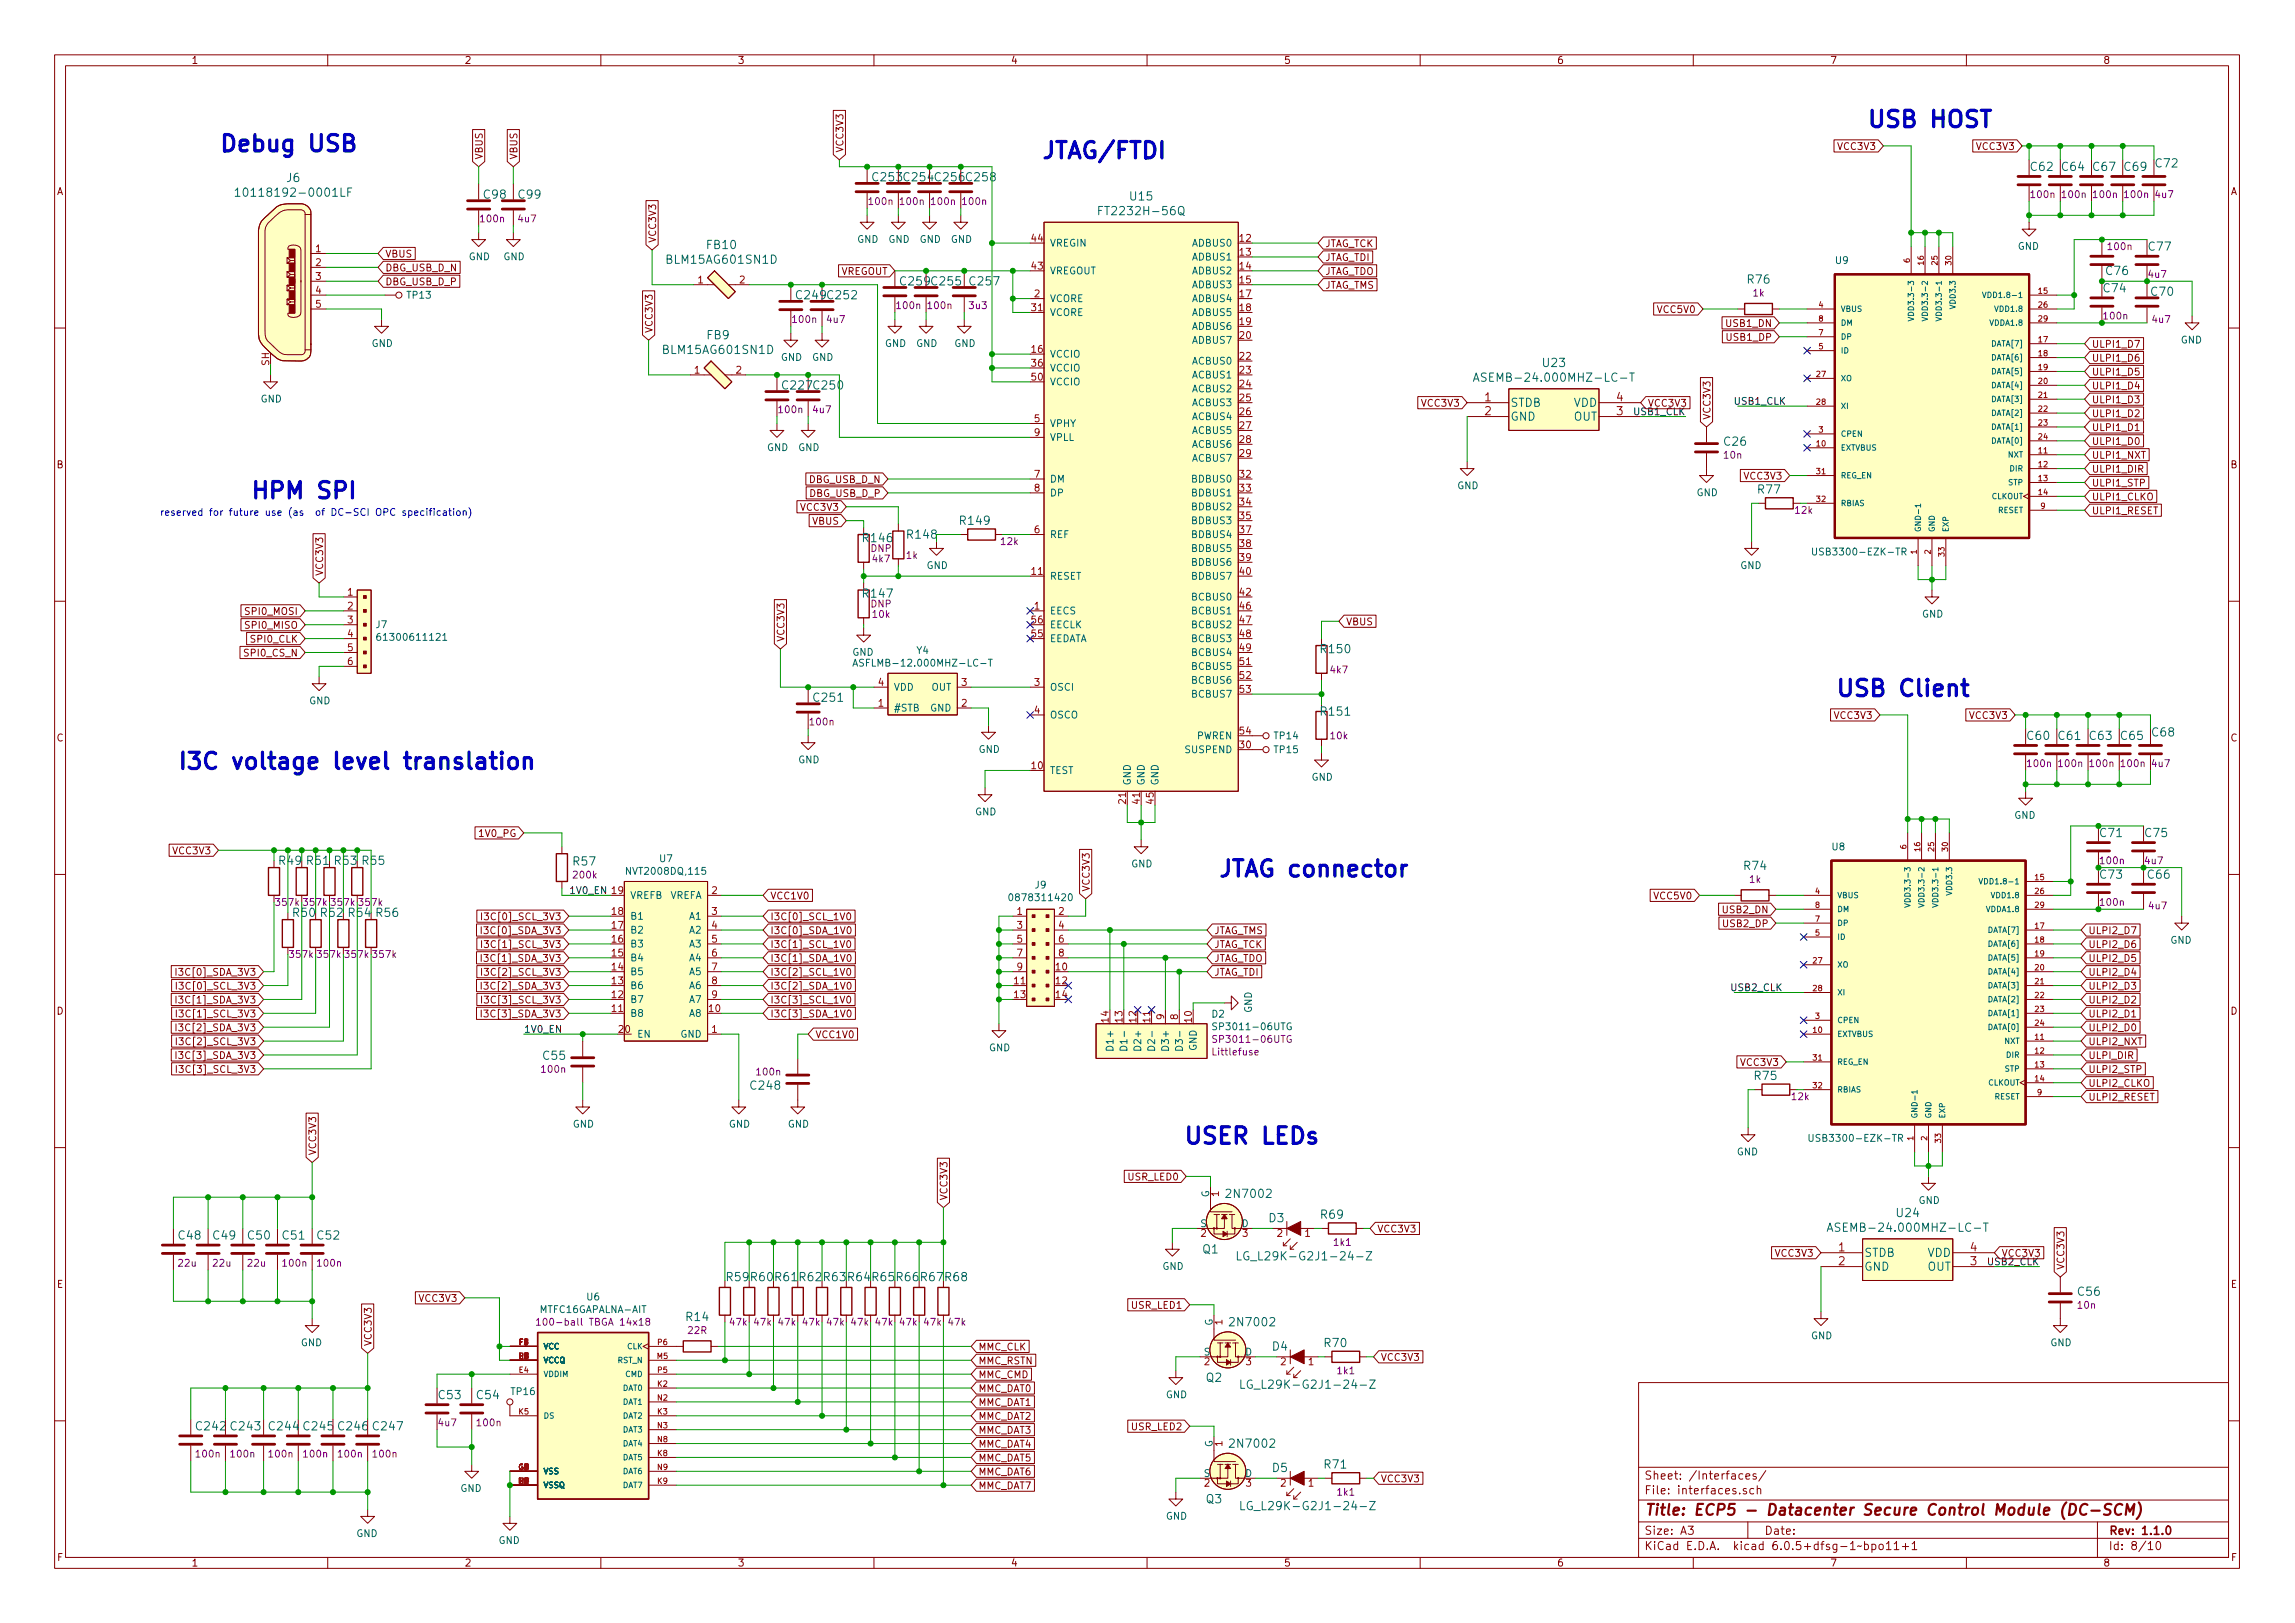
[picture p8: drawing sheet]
<svg xmlns="http://www.w3.org/2000/svg" width="420mm" height="297mm" viewBox="0 0 420 297" stroke-linecap="round" stroke-linejoin="round" font-family="sans-serif">
<defs><g id="words">
<g font-size="4.2" fill="#0000c2">
<text x="341.6" y="23.3">USB HOST</text>
<text x="40" y="27.8">Debug USB</text>
<text x="190.5" y="29">JTAG/FTDI</text>
<text x="45.7" y="91.3">HPM SPI</text>
<text x="335.9" y="127.5">USB Client</text>
<text x="32.4" y="140.8">I3C voltage level translation</text>
<text x="222.9" y="160.5">JTAG connector</text>
<text x="216.5" y="209.4">USER LEDs</text>
</g>
<text font-size="2.8" fill="#840000" x="301" y="277.3">Title: ECP5 - Datacenter Secure Control Module (DC-SCM)</text>
<g font-size="2.1" fill="#006464">
<text x="52.5" y="33.3">J6</text>
<text x="159.9" y="33.2">C253</text>
<text x="165.6" y="33.2">C254</text>
<text x="171.3" y="33.2">C256</text>
<text x="177" y="33.2">C258</text>
<text x="371.8" y="31.3">C62</text>
<text x="377.6" y="31.3">C64</text>
<text x="383.3" y="31.3">C67</text>
<text x="389" y="31.3">C69</text>
<text x="394.7" y="30.6">C72</text>
<text x="45" y="36">10118192-0001LF</text>
<text x="88.6" y="36.4">C98</text>
<text x="95" y="36.4">C99</text>
<text x="202.1" y="39.4">FT2232H-56Q</text>
<text x="207" y="36.7">U15</text>
<text x="129.5" y="45.6">FB10</text>
<text x="393.4" y="45.9">C77</text>
<text x="122.4" y="48.3">BLM15AG601SN1D</text>
<text x="165" y="52.2">C259</text>
<text x="170.7" y="52.2">C255</text>
<text x="177.7" y="52.2">C257</text>
<text x="320" y="51.9">R76</text>
<text x="385.2" y="53.5">C74</text>
<text x="385.6" y="50.3">C76</text>
<text x="145.9" y="54.8">C249</text>
<text x="151.6" y="54.8">C252</text>
<text x="393.9" y="54.1">C70</text>
<text x="121.8" y="64.8">BLM15AG601SN1D</text>
<text x="129.4" y="62.1">FB9</text>
<text x="143.4" y="71.3">C227</text>
<text x="149.1" y="71.3">C250</text>
<text x="272" y="69.9">ASEMB-24.000MHZ-LC-T</text>
<text x="282.5" y="67.2">U23</text>
<text x="276.5" y="74.4">STDB</text>
<text x="276.5" y="77">GND</text>
<text x="288.1" y="77">OUT</text>
<text x="288.1" y="74.4">VDD</text>
<text x="315.7" y="81.6">C26</text>
<text x="321.9" y="90.3">R77</text>
<text x="158.1" y="99.2">R146</text>
<text x="175.9" y="96">R149</text>
<text x="158.1" y="109.4">R147</text>
<text x="241.9" y="119.5">R150</text>
<text x="149.1" y="128.4">C251</text>
<text x="241.9" y="131">R151</text>
<text x="371.2" y="135.4">C60</text>
<text x="376.9" y="135.4">C61</text>
<text x="382.6" y="135.4">C63</text>
<text x="388.3" y="135.4">C65</text>
<text x="394.1" y="134.8">C68</text>
<text x="384.5" y="153.2">C71</text>
<text x="392.8" y="153.2">C75</text>
<text x="51.2" y="158.3">R49 R51 R53 R55</text>
<text x="105" y="158.4">R57</text>
<text x="319.4" y="159.2">R74</text>
<text x="384.5" y="160.8">C73</text>
<text x="393.3" y="160.8">C66</text>
<text x="53.7" y="167.8">R50 R52 R54 R56</text>
<text x="99.5" y="194">C55</text>
<text x="321.3" y="197.6">R75</text>
<text x="137.6" y="199.4">C248</text>
<text x="224.9" y="219.2">2N7002</text>
<text x="32.7" y="226.9">C48</text>
<text x="39.1" y="226.9">C49</text>
<text x="45.4" y="226.9">C50</text>
<text x="51.8" y="226.9">C51</text>
<text x="58.1" y="226.9">C52</text>
<text x="232.3" y="223.7">D3</text>
<text x="241.9" y="223">R69</text>
<text x="336.8" y="225.4">ASEMB-24.000MHZ-LC-T</text>
<text x="347.3" y="222.7">U24</text>
<text x="220.2" y="229.4">Q1</text>
<text x="228.6" y="230.7">LG_L29K-G2J1-24-Z</text>
<text x="341.2" y="230">STDB</text>
<text x="341.2" y="232.6">GND</text>
<text x="352.8" y="232.6">OUT</text>
<text x="352.8" y="230">VDD</text>
<text x="133.1" y="234.5">R59 R60 R61 R62 R63 R64 R65 R66 R67 R68</text>
<text x="380.5" y="237.1">C56</text>
<text x="125.7" y="241.8">R14</text>
<text x="225.5" y="242.7">2N7002</text>
<text x="233" y="247.2">D4</text>
<text x="242.5" y="246.5">R70</text>
<text x="80.4" y="256.1">C53</text>
<text x="87.4" y="256.1">C54</text>
<text x="220.8" y="252.9">Q2</text>
<text x="229.3" y="254.2">LG_L29K-G2J1-24-Z</text>
<text x="42.4" y="261.8">C243</text>
<text x="49.4" y="261.8">C244</text>
<text x="68.4" y="261.8">C247</text>
<text x="225.5" y="265">2N7002</text>
<text x="233" y="269.4">D5</text>
<text x="242.5" y="268.8">R71</text>
<text x="220.8" y="275.1">Q3</text>
<text x="229.3" y="276.4">LG_L29K-G2J1-24-Z</text>
</g>
<g font-size="2.1" fill="#a90000">
<text x="271.8" y="73.4">1</text>
<text x="271.8" y="76">2</text>
<text x="296" y="76">3</text>
<text x="296" y="73.4">4</text>
<text x="336.6" y="229">1</text>
<text x="336.6" y="231.6">2</text>
<text x="360.7" y="231.6">3</text>
<text x="360.7" y="229">4</text>
</g>
<text font-size="2.1" fill="#009600" x="166.2" y="98.6">R148</text>
<g font-size="2.1" fill="#840000">
<text x="36.1" y="261.8">C242</text>
<text x="55.7" y="261.8">C245</text>
<text x="62.1" y="261.8">C246</text>
<text x="301" y="273.5">File: interfaces.sch</text>
<text x="301" y="270.8">Sheet: /Interfaces/</text>
<text x="301" y="280.9">Size: A3</text>
<text x="323" y="280.9">Date:</text>
<text x="386" y="280.9">Rev: 1.1.0</text>
<text x="301" y="283.7">KiCad E.D.A. kicad 6.0.5+dfsg-1~bpo11+1</text>
<text x="386" y="283.7">Id: 8/10</text>
</g>
<g font-size="1.8" fill="#840000">
<text x="35" y="11.7">1</text>
<text x="85" y="11.7">2</text>
<text x="135" y="11.7">3</text>
<text x="185" y="11.7">4</text>
<text x="235" y="11.7">5</text>
<text x="285" y="11.7">6</text>
<text x="335" y="11.7">7</text>
<text x="385" y="11.7">8</text>
<text x="88.4" y="29.2" transform="rotate(-90 88.4 29.2)">VBUS</text>
<text x="94.7" y="29.2" transform="rotate(-90 94.7 29.2)">VBUS</text>
<text x="154.4" y="28" transform="rotate(-90 154.4 28)">VCC3V3</text>
<text x="336.7" y="27.4">VCC3V3</text>
<text x="362.1" y="27.4">VCC3V3</text>
<text x="10.3" y="35.7">A</text>
<text x="408.3" y="35.7">A</text>
<text x="70.5" y="47.1">VBUS</text>
<text x="120.1" y="44.5" transform="rotate(-90 120.1 44.5)">VCC3V3</text>
<text x="242.6" y="45.2">JTAG_TCK</text>
<text x="242.6" y="47.8">JTAG_TDI</text>
<text x="70.5" y="49.7">DBG_USB_D_N</text>
<text x="70.5" y="52.2">DBG_USB_D_P</text>
<text x="153.8" y="50.3">VREGOUT</text>
<text x="242.6" y="50.3">JTAG_TDO</text>
<text x="242.6" y="52.8">JTAG_TMS</text>
<text x="303.6" y="57.3">VCC5V0</text>
<text x="316.2" y="59.8">USB1_DN</text>
<text x="119.5" y="61" transform="rotate(-90 119.5 61)">VCC3V3</text>
<text x="316.3" y="62.4">USB1_DP</text>
<text x="382.9" y="63.6">ULPI1_D7</text>
<text x="382.9" y="71.2">ULPI1_D4</text>
<text x="382.9" y="68.7">ULPI1_D5</text>
<text x="382.9" y="66.2">ULPI1_D6</text>
<text x="260.5" y="74.4">VCC3V3</text>
<text x="301.6" y="74.4">VCC3V3</text>
<text x="313.1" y="76.9" transform="rotate(-90 313.1 76.9)">VCC3V3</text>
<text x="382.9" y="76.3">ULPI1_D2</text>
<text x="382.9" y="73.8">ULPI1_D3</text>
<text x="382.9" y="81.4">ULPI1_D0</text>
<text x="382.9" y="83.9">ULPI1_NXT</text>
<text x="382.9" y="78.9">ULPI1_D1</text>
<text x="10.3" y="85.7">B</text>
<text x="148.1" y="88.4">DBG_USB_D_N</text>
<text x="319.5" y="87.8">VCC3V3</text>
<text x="382.9" y="86.5">ULPI1_DIR</text>
<text x="382.9" y="89">ULPI1_STP</text>
<text x="408.3" y="85.7">B</text>
<text x="146.8" y="93.5">VCC3V3</text>
<text x="148.2" y="90.9">DBG_USB_D_P</text>
<text x="382.9" y="91.6">ULPI1_CLKO</text>
<text x="382.9" y="94.1">ULPI1_RESET</text>
<text x="148.8" y="96">VBUS</text>
<text x="59.1" y="105.4" transform="rotate(-90 59.1 105.4)">VCC3V3</text>
<text x="45.3" y="112.5">SPI0_MOSI</text>
<text x="45.3" y="115.1">SPI0_MISO</text>
<text x="46.2" y="117.6">SPI0_CLK</text>
<text x="143.6" y="117.5" transform="rotate(-90 143.6 117.5)">VCC3V3</text>
<text x="246.4" y="114.4">VBUS</text>
<text x="45.1" y="120.1">SPI0_CS_N</text>
<text x="336" y="131.6">VCC3V3</text>
<text x="360.8" y="131.6">VCC3V3</text>
<text x="10.3" y="135.7">C</text>
<text x="408.3" y="135.7">C</text>
<text x="87.9" y="153.2">1V0_PG</text>
<text x="31.9" y="156.3">VCC3V3</text>
<text x="141" y="164.6">VCC1V0</text>
<text x="199.5" y="163.2" transform="rotate(-90 199.5 163.2)">VCC3V3</text>
<text x="303" y="164.6">VCC5V0</text>
<text x="315.6" y="167.1">USB2_DN</text>
<text x="89.1" y="170.9">I3C[0]_SDA_3V3</text>
<text x="89.3" y="173.5">I3C[1]_SCL_3V3</text>
<text x="89.3" y="168.4">I3C[0]_SCL_3V3</text>
<text x="141" y="168.4">I3C[0]_SCL_1V0</text>
<text x="141" y="173.5">I3C[1]_SCL_1V0</text>
<text x="141" y="170.9">I3C[0]_SDA_1V0</text>
<text x="222.2" y="170.9">JTAG_TMS</text>
<text x="222.2" y="173.5">JTAG_TCK</text>
<text x="315.7" y="169.7">USB2_DP</text>
<text x="382.3" y="173.5">ULPI2_D6</text>
<text x="382.3" y="170.9">ULPI2_D7</text>
<text x="33.2" y="178.6">I3C[0]_SDA_3V3</text>
<text x="89.1" y="176">I3C[1]_SDA_3V3</text>
<text x="89.3" y="178.6">I3C[2]_SCL_3V3</text>
<text x="141" y="176">I3C[1]_SDA_1V0</text>
<text x="141" y="178.6">I3C[2]_SCL_1V0</text>
<text x="222.2" y="178.6">JTAG_TDI</text>
<text x="222.2" y="176">JTAG_TDO</text>
<text x="382.3" y="178.6">ULPI2_D4</text>
<text x="382.3" y="176">ULPI2_D5</text>
<text x="10.3" y="185.7">D</text>
<text x="33.2" y="183.6">I3C[1]_SDA_3V3</text>
<text x="33.4" y="181.1">I3C[0]_SCL_3V3</text>
<text x="89.1" y="181.1">I3C[2]_SDA_3V3</text>
<text x="89.3" y="183.6">I3C[3]_SCL_3V3</text>
<text x="141" y="181.1">I3C[2]_SDA_1V0</text>
<text x="141" y="183.6">I3C[3]_SCL_1V0</text>
<text x="382.3" y="181.1">ULPI2_D3</text>
<text x="382.3" y="183.6">ULPI2_D2</text>
<text x="408.3" y="185.7">D</text>
<text x="33.2" y="188.7">I3C[2]_SDA_3V3</text>
<text x="33.4" y="186.2">I3C[1]_SCL_3V3</text>
<text x="33.4" y="191.3">I3C[2]_SCL_3V3</text>
<text x="89.1" y="186.2">I3C[3]_SDA_3V3</text>
<text x="141" y="186.2">I3C[3]_SDA_1V0</text>
<text x="149.2" y="190">VCC1V0</text>
<text x="382.3" y="188.7">ULPI2_D0</text>
<text x="382.3" y="186.2">ULPI2_D1</text>
<text x="382.3" y="191.3">ULPI2_NXT</text>
<text x="33.2" y="193.8">I3C[3]_SDA_3V3</text>
<text x="33.4" y="196.3">I3C[3]_SCL_3V3</text>
<text x="318.9" y="195.1">VCC3V3</text>
<text x="382.3" y="196.3">ULPI2_STP</text>
<text x="382.3" y="193.8">ULPI_DIR</text>
<text x="382.3" y="198.9">ULPI2_CLKO</text>
<text x="382.3" y="201.4">ULPI2_RESET</text>
<text x="57.9" y="211.5" transform="rotate(-90 57.9 211.5)">VCC3V3</text>
<text x="173.4" y="219.7" transform="rotate(-90 173.4 219.7)">VCC3V3</text>
<text x="206.7" y="216">USR_LED0</text>
<text x="252.1" y="225.6">VCC3V3</text>
<text x="325.2" y="230">VCC3V3</text>
<text x="366.4" y="230">VCC3V3</text>
<text x="377.9" y="232.4" transform="rotate(-90 377.9 232.4)">VCC3V3</text>
<text x="10.4" y="235.7">E</text>
<text x="76.9" y="238.3">VCC3V3</text>
<text x="207.3" y="239.5">USR_LED1</text>
<text x="408.4" y="235.7">E</text>
<text x="68" y="246.4" transform="rotate(-90 68 246.4)">VCC3V3</text>
<text x="179.1" y="249.7">MMC_RSTN</text>
<text x="179.1" y="247.1">MMC_CLK</text>
<text x="252.7" y="249">VCC3V3</text>
<text x="179.1" y="257.3">MMC_DAT1</text>
<text x="179.1" y="254.8">MMC_DAT0</text>
<text x="179.1" y="252.2">MMC_CMD</text>
<text x="179.1" y="259.8">MMC_DAT2</text>
<text x="179.1" y="262.4">MMC_DAT3</text>
<text x="207.3" y="261.7">USR_LED2</text>
<text x="179.1" y="264.9">MMC_DAT4</text>
<text x="179.1" y="267.5">MMC_DAT5</text>
<text x="179.1" y="272.5">MMC_DAT7</text>
<text x="179.1" y="270">MMC_DAT6</text>
<text x="252.7" y="271.3">VCC3V3</text>
<text x="10.4" y="285.7">F</text>
<text x="35" y="286.7">1</text>
<text x="85" y="286.7">2</text>
<text x="135" y="286.7">3</text>
<text x="185" y="286.7">4</text>
<text x="235" y="286.7">5</text>
<text x="285" y="286.7">6</text>
<text x="335" y="286.7">7</text>
<text x="385" y="286.7">8</text>
<text x="408.4" y="285.7">F</text>
</g>
<g font-size="1.8" fill="#840084">
<text x="88.1" y="40.7">100n</text>
<text x="95" y="40.7">4u7</text>
<text x="159.2" y="37.5">100n</text>
<text x="164.9" y="37.5">100n</text>
<text x="170.6" y="37.5">100n</text>
<text x="176.3" y="37.5">100n</text>
<text x="371.9" y="36.2">100n</text>
<text x="377.6" y="36.2">100n</text>
<text x="383.4" y="36.2">100n</text>
<text x="389.1" y="36.2">100n</text>
<text x="394.7" y="36.2">4u7</text>
<text x="386" y="45.8">100n</text>
<text x="393.4" y="50.8">4u7</text>
<text x="145.2" y="59.1">100n</text>
<text x="151.5" y="59.1">4u7</text>
<text x="164.3" y="56.6">100n</text>
<text x="170" y="56.6">100n</text>
<text x="177.5" y="56.6">3u3</text>
<text x="321" y="54.3">1k</text>
<text x="385.3" y="58.5">100n</text>
<text x="394.1" y="59.1">4u7</text>
<text x="142.7" y="75.6">100n</text>
<text x="148.9" y="75.6">4u7</text>
<text x="315.7" y="83.9">10n</text>
<text x="328.7" y="94">12k</text>
<text x="159.4" y="101">DNP</text>
<text x="183.3" y="99.7">12k</text>
<text x="159.8" y="102.9">4k7</text>
<text x="165.9" y="102.3">1k</text>
<text x="159.4" y="111.2">DNP</text>
<text x="159.8" y="113.1">10k</text>
<text x="243.6" y="123.2">4k7</text>
<text x="148.4" y="132.8">100n</text>
<text x="243.6" y="135.3">10k</text>
<text x="371.3" y="140.4">100n</text>
<text x="377" y="140.4">100n</text>
<text x="382.7" y="140.4">100n</text>
<text x="388.4" y="140.4">100n</text>
<text x="394" y="140.4">4u7</text>
<text x="105.1" y="160.8">200k</text>
<text x="320.3" y="161.6">1k</text>
<text x="384.6" y="158.2">100n</text>
<text x="392.8" y="158.2">4u7</text>
<text x="50.6" y="165.8">357k</text>
<text x="55.7" y="165.8">357k</text>
<text x="60.8" y="165.8">357k</text>
<text x="65.8" y="165.8">357k</text>
<text x="384.6" y="165.8">100n</text>
<text x="393.5" y="166.4">4u7</text>
<text x="53.1" y="175.3">357k</text>
<text x="58.2" y="175.3">357k</text>
<text x="63.3" y="175.3">357k</text>
<text x="68.4" y="175.3">357k</text>
<text x="222.9" y="190.8">SP3011-06UTG</text>
<text x="99.3" y="196.3">100n</text>
<text x="138.6" y="196.8">100n</text>
<text x="222.3" y="193.2">Littlefuse</text>
<text x="328.1" y="201.3">12k</text>
<text x="32.7" y="231.8">22u</text>
<text x="39.1" y="231.8">22u</text>
<text x="45.4" y="231.8">22u</text>
<text x="51.9" y="231.8">100n</text>
<text x="58.2" y="231.8">100n</text>
<text x="244.3" y="228">1k1</text>
<text x="380.5" y="239.5">10n</text>
<text x="99.8" y="242.6">100-ball TBGA 14x18</text>
<text x="126" y="244.1">22R</text>
<text x="133.7" y="242.6">47k</text>
<text x="138.1" y="242.6">47k</text>
<text x="142.6" y="242.6">47k</text>
<text x="147" y="242.6">47k</text>
<text x="151.5" y="242.6">47k</text>
<text x="155.9" y="242.6">47k</text>
<text x="160.3" y="242.6">47k</text>
<text x="164.8" y="242.6">47k</text>
<text x="169.2" y="242.6">47k</text>
<text x="173.7" y="242.6">47k</text>
<text x="244.9" y="251.5">1k1</text>
<text x="80.3" y="261">4u7</text>
<text x="87.4" y="261">100n</text>
<text x="36" y="266.7">100n</text>
<text x="42.4" y="266.7">100n</text>
<text x="49.3" y="266.7">100n</text>
<text x="55.7" y="266.7">100n</text>
<text x="62" y="266.7">100n</text>
<text x="68.4" y="266.7">100n</text>
<text x="244.9" y="273.7">1k1</text>
</g>
<g font-size="1.8" fill="#a90000">
<text x="57.8" y="46.1">1</text>
<text x="188.9" y="44.2">44</text>
<text x="227" y="44.2">12</text>
<text x="227" y="46.8">13</text>
<text x="57.8" y="48.7">2</text>
<text x="57.8" y="51.2">3</text>
<text x="57.8" y="53.8">4</text>
<text x="127.8" y="51.9">1</text>
<text x="135.4" y="51.9">2</text>
<text x="188.9" y="49.3">43</text>
<text x="227" y="49.3">14</text>
<text x="227" y="51.9">15</text>
<text x="57.8" y="56.3">5</text>
<text x="188.9" y="56.9">31</text>
<text x="189.4" y="54.4">2</text>
<text x="227" y="54.4">17</text>
<text x="227" y="56.9">18</text>
<text x="227" y="59.5">19</text>
<text x="188.9" y="64.6">16</text>
<text x="227" y="62">20</text>
<text x="227" y="65.8">22</text>
<text x="49.3" y="66.9" transform="rotate(-90 49.3 66.9)">SH</text>
<text x="127.1" y="68.4">1</text>
<text x="134.8" y="68.4">2</text>
<text x="188.9" y="67.1">36</text>
<text x="188.9" y="69.6">50</text>
<text x="227" y="68.4">23</text>
<text x="227" y="70.9">24</text>
<text x="189.4" y="77.3">5</text>
<text x="227" y="73.4">25</text>
<text x="227" y="76">26</text>
<text x="189.4" y="79.8">9</text>
<text x="227" y="78.5">27</text>
<text x="227" y="81.1">28</text>
<text x="227" y="83.6">29</text>
<text x="189.4" y="87.4">7</text>
<text x="189.4" y="90">8</text>
<text x="227" y="87.4">32</text>
<text x="227" y="90">33</text>
<text x="227" y="92.5">34</text>
<text x="227" y="95">35</text>
<text x="189.4" y="97.6">6</text>
<text x="227" y="97.6">37</text>
<text x="227" y="100.1">38</text>
<text x="188.9" y="105.2">11</text>
<text x="227" y="102.7">39</text>
<text x="227" y="105.2">40</text>
<text x="63.6" y="109">1</text>
<text x="63.6" y="111.5">2</text>
<text x="189.4" y="111.5">1</text>
<text x="227" y="109">42</text>
<text x="227" y="111.5">46</text>
<text x="63.6" y="114.1">3</text>
<text x="63.6" y="116.6">4</text>
<text x="63.6" y="119.2">5</text>
<text x="188.9" y="116.6">55</text>
<text x="188.9" y="114.1">56</text>
<text x="227" y="114.1">47</text>
<text x="227" y="116.6">48</text>
<text x="227" y="119.2">49</text>
<text x="63.6" y="121.7">6</text>
<text x="160.8" y="125.5">4</text>
<text x="176" y="125.5">3</text>
<text x="189.4" y="125.5">3</text>
<text x="227" y="121.7">51</text>
<text x="227" y="124.2">52</text>
<text x="160.8" y="129.3">1</text>
<text x="176" y="129.3">2</text>
<text x="189.4" y="130.6">4</text>
<text x="227" y="126.8">53</text>
<text x="227" y="136.9">30</text>
<text x="227" y="134.4">54</text>
<text x="188.9" y="140.8">10</text>
<text x="206.1" y="147.1" transform="rotate(-90 206.1 147.1)">21</text>
<text x="208.7" y="147.1" transform="rotate(-90 208.7 147.1)">41</text>
<text x="211.2" y="147.1" transform="rotate(-90 211.2 147.1)">45</text>
<text x="112" y="167.4">18</text>
<text x="112" y="163.6">19</text>
<text x="130.3" y="163.6">2</text>
<text x="130.3" y="167.4">3</text>
<text x="186.2" y="167.4">1</text>
<text x="193.8" y="167.4">2</text>
<text x="112" y="172.5">16</text>
<text x="112" y="170">17</text>
<text x="130.3" y="170">4</text>
<text x="130.3" y="172.5">5</text>
<text x="186.2" y="170">3</text>
<text x="186.2" y="172.5">5</text>
<text x="193.8" y="170">4</text>
<text x="193.8" y="172.5">6</text>
<text x="112" y="177.6">14</text>
<text x="112" y="175">15</text>
<text x="130.3" y="175">6</text>
<text x="130.3" y="177.6">7</text>
<text x="186.2" y="175">7</text>
<text x="186.2" y="177.6">9</text>
<text x="193.3" y="177.6">10</text>
<text x="193.8" y="175">8</text>
<text x="112" y="185.2">11</text>
<text x="112" y="182.7">12</text>
<text x="112" y="180.1">13</text>
<text x="129.8" y="185.2">10</text>
<text x="130.3" y="180.1">8</text>
<text x="130.3" y="182.7">9</text>
<text x="185.7" y="180.1">11</text>
<text x="185.7" y="182.7">13</text>
<text x="193.3" y="180.1">12</text>
<text x="193.3" y="182.7">14</text>
<text x="113.3" y="189">20</text>
<text x="130.3" y="189">1</text>
<text x="202.9" y="187.1" transform="rotate(-90 202.9 187.1)">14</text>
<text x="205.5" y="187.1" transform="rotate(-90 205.5 187.1)">13</text>
<text x="208" y="187.1" transform="rotate(-90 208 187.1)">12</text>
<text x="210.6" y="187.1" transform="rotate(-90 210.6 187.1)">11</text>
<text x="213.1" y="186.6" transform="rotate(-90 213.1 186.6)">9</text>
<text x="215.6" y="186.6" transform="rotate(-90 215.6 186.6)">8</text>
<text x="218.2" y="187.1" transform="rotate(-90 218.2 187.1)">10</text>
<text x="223.1" y="219" transform="rotate(-90 223.1 219)">1</text>
<text x="219.9" y="226.4">2</text>
<text x="227.5" y="226.4">3</text>
<text x="233.8" y="226.4">2</text>
<text x="238.9" y="226.4">1</text>
<text x="223.8" y="242.5" transform="rotate(-90 223.8 242.5)">1</text>
<text x="220.5" y="249.8">2</text>
<text x="228.1" y="249.8">3</text>
<text x="234.5" y="249.8">2</text>
<text x="239.5" y="249.8">1</text>
<text x="223.8" y="264.7" transform="rotate(-90 223.8 264.7)">1</text>
<text x="220.5" y="272.1">2</text>
<text x="228.1" y="272.1">3</text>
<text x="234.5" y="272.1">2</text>
<text x="239.5" y="272.1">1</text>
</g>
<g font-size="1.8" fill="#006464">
<text x="85.8" y="47.6">GND</text>
<text x="92.1" y="47.6">GND</text>
<text x="156.9" y="44.4">GND</text>
<text x="162.6" y="44.4">GND</text>
<text x="168.3" y="44.4">GND</text>
<text x="174.1" y="44.4">GND</text>
<text x="192.2" y="45.1">VREGIN</text>
<text x="218.4" y="45.1">ADBUS0</text>
<text x="218.4" y="47.7">ADBUS1</text>
<text x="369.4" y="45.7">GND</text>
<text x="192.2" y="50.2">VREGOUT</text>
<text x="218.4" y="50.2">ADBUS2</text>
<text x="218.4" y="52.7">ADBUS3</text>
<text x="336.1" y="48.3">U9</text>
<text x="74.6" y="54.6">TP13</text>
<text x="192.2" y="55.3">VCORE</text>
<text x="192.2" y="57.8">VCORE</text>
<text x="218.4" y="55.3">ADBUS4</text>
<text x="218.4" y="57.8">ADBUS5</text>
<text x="68" y="63.5">GND</text>
<text x="162" y="63.5">GND</text>
<text x="167.7" y="63.5">GND</text>
<text x="174.7" y="63.5">GND</text>
<text x="192.2" y="65.4">VCCIO</text>
<text x="218.4" y="60.4">ADBUS6</text>
<text x="218.4" y="62.9">ADBUS7</text>
<text x="399.2" y="62.9">GND</text>
<text x="142.9" y="66">GND</text>
<text x="148.7" y="66">GND</text>
<text x="192.2" y="68">VCCIO</text>
<text x="192.2" y="70.5">VCCIO</text>
<text x="218.4" y="66.7">ACBUS0</text>
<text x="218.4" y="69.3">ACBUS1</text>
<text x="218.4" y="71.8">ACBUS2</text>
<text x="47.7" y="73.6">GND</text>
<text x="218.4" y="74.3">ACBUS3</text>
<text x="218.4" y="76.9">ACBUS4</text>
<text x="140.4" y="82.5">GND</text>
<text x="146.1" y="82.5">GND</text>
<text x="192.2" y="78.1">VPHY</text>
<text x="192.2" y="80.7">VPLL</text>
<text x="218.4" y="79.4">ACBUS5</text>
<text x="218.4" y="82">ACBUS6</text>
<text x="192.2" y="88.3">DM</text>
<text x="218.4" y="84.5">ACBUS7</text>
<text x="218.4" y="88.3">BDBUS0</text>
<text x="266.8" y="89.5">GND</text>
<text x="192.2" y="90.8">DP</text>
<text x="218.4" y="90.8">BDBUS1</text>
<text x="218.4" y="93.4">BDBUS2</text>
<text x="218.4" y="95.9">BDBUS3</text>
<text x="310.6" y="90.8">GND</text>
<text x="192.2" y="98.5">REF</text>
<text x="218.4" y="98.5">BDBUS4</text>
<text x="218.4" y="101">BDBUS5</text>
<text x="333" y="101.6">USB3300-EZK-TR</text>
<text x="169.6" y="104.1">GND</text>
<text x="192.2" y="106.1">RESET</text>
<text x="218.4" y="103.5">BDBUS6</text>
<text x="218.4" y="106.1">BDBUS7</text>
<text x="318.6" y="104.1">GND</text>
<text x="192.2" y="112.4">EECS</text>
<text x="218.4" y="109.9">BCBUS0</text>
<text x="218.4" y="112.4">BCBUS1</text>
<text x="351.9" y="113">GND</text>
<text x="68.8" y="114.9">J7</text>
<text x="70" y="117.3">61300611121</text>
<text x="167.8" y="119.7">Y4</text>
<text x="192.2" y="117.5">EEDATA</text>
<text x="192.2" y="115">EECLK</text>
<text x="218.4" y="115">BCBUS2</text>
<text x="218.4" y="117.5">BCBUS3</text>
<text x="156" y="120">GND</text>
<text x="158" y="122">ASFLMB-12.000MHZ-LC-T</text>
<text x="218.4" y="120.1">BCBUS4</text>
<text x="218.4" y="122.6">BCBUS5</text>
<text x="218.4" y="125.1">BCBUS6</text>
<text x="56.6" y="128.9">GND</text>
<text x="163.6" y="130.2">#STB</text>
<text x="163.6" y="126.4">VDD</text>
<text x="170.3" y="130.2">GND</text>
<text x="170.5" y="126.4">OUT</text>
<text x="192.2" y="126.4">OSCI</text>
<text x="192.2" y="131.5">OSCO</text>
<text x="218.4" y="127.7">BCBUS7</text>
<text x="179.1" y="137.8">GND</text>
<text x="217.1" y="137.8">SUSPEND</text>
<text x="219.1" y="135.3">PWREN</text>
<text x="233.3" y="135.3">TP14</text>
<text x="233.3" y="137.8">TP15</text>
<text x="146.1" y="139.7">GND</text>
<text x="192.2" y="141.6">TEST</text>
<text x="207" y="143.8" transform="rotate(-90 207 143.8)">GND</text>
<text x="209.5" y="143.8" transform="rotate(-90 209.5 143.8)">GND</text>
<text x="212.1" y="143.8" transform="rotate(-90 212.1 143.8)">GND</text>
<text x="240.1" y="142.9">GND</text>
<text x="178.5" y="149.2">GND</text>
<text x="368.7" y="149.8">GND</text>
<text x="335.4" y="155.6">U8</text>
<text x="115.1" y="160.1">NVT2008DQ,115</text>
<text x="120.8" y="157.8">U7</text>
<text x="207.1" y="158.7">GND</text>
<text x="115.3" y="164.5">VREFB</text>
<text x="122.5" y="164.5">VREFA</text>
<text x="185.6" y="164.9">0878311420</text>
<text x="189.5" y="162.6">J9</text>
<text x="115.3" y="173.4">B3</text>
<text x="115.3" y="170.9">B2</text>
<text x="115.3" y="168.3">B1</text>
<text x="126.3" y="168.3">A1</text>
<text x="126.3" y="170.9">A2</text>
<text x="126.3" y="173.4">A3</text>
<text x="397.3" y="172.7">GND</text>
<text x="115.3" y="178.5">B5</text>
<text x="115.3" y="175.9">B4</text>
<text x="126.3" y="175.9">A4</text>
<text x="126.3" y="178.5">A5</text>
<text x="115.3" y="183.6">B7</text>
<text x="115.3" y="181">B6</text>
<text x="126.3" y="181">A6</text>
<text x="126.3" y="183.6">A7</text>
<text x="229.2" y="185.4" transform="rotate(-90 229.2 185.4)">GND</text>
<text x="115.3" y="186.1">B8</text>
<text x="116.6" y="189.9">EN</text>
<text x="124.6" y="189.9">GND</text>
<text x="126.3" y="186.1">A8</text>
<text x="203.8" y="191.7" transform="rotate(-90 203.8 191.7)">D1+</text>
<text x="206.4" y="191.2" transform="rotate(-90 206.4 191.2)">D1-</text>
<text x="208.9" y="191.7" transform="rotate(-90 208.9 191.7)">D2+</text>
<text x="211.5" y="191.2" transform="rotate(-90 211.5 191.2)">D2-</text>
<text x="214" y="191.7" transform="rotate(-90 214 191.7)">D3+</text>
<text x="216.5" y="191.2" transform="rotate(-90 216.5 191.2)">D3-</text>
<text x="221.9" y="186.2">D2</text>
<text x="222.9" y="188.5">SP3011-06UTG</text>
<text x="181" y="192.4">GND</text>
<text x="219.1" y="192.3" transform="rotate(-90 219.1 192.3)">GND</text>
<text x="104.8" y="206.4">GND</text>
<text x="133.4" y="206.4">GND</text>
<text x="144.2" y="206.4">GND</text>
<text x="332.4" y="209">USB3300-EZK-TR</text>
<text x="317.9" y="211.4">GND</text>
<text x="221.4" y="219.2" transform="rotate(-90 221.4 219.2)">G</text>
<text x="351.2" y="220.3">GND</text>
<text x="219.8" y="224.6">S</text>
<text x="227.3" y="224.6">D</text>
<text x="212.8" y="232.4">GND</text>
<text x="107.5" y="238">U6</text>
<text x="99.1" y="240.3">MTFC16GAPALNA-AIT</text>
<text x="222" y="242.7" transform="rotate(-90 222 242.7)">G</text>
<text x="331.5" y="245.1">GND</text>
<text x="55.1" y="246.4">GND</text>
<text x="220.4" y="248.1">S</text>
<text x="228" y="248.1">D</text>
<text x="375.4" y="246.4">GND</text>
<text x="93.6" y="255.3">TP16</text>
<text x="213.4" y="255.9">GND</text>
<text x="222" y="264.9" transform="rotate(-90 222 264.9)">G</text>
<text x="84.3" y="273">GND</text>
<text x="220.4" y="270.3">S</text>
<text x="228" y="270.3">D</text>
<text x="65.2" y="281.3">GND</text>
<text x="213.4" y="278.1">GND</text>
<text x="91.3" y="282.6">GND</text>
</g>
<g font-size="1.8" fill="#0f0f0f">
<text x="299.3" y="76">USB1_CLK</text>
<text x="317.7" y="74.1">USB1_CLK</text>
<text x="104.1" y="163.6">1V0_EN</text>
<text x="317.1" y="181.4">USB2_CLK</text>
<text x="95.9" y="189">1V0_EN</text>
<text x="364" y="231.6">USB2_CLK</text>
</g>
<text font-size="1.8" fill="#0000c2" x="29.2" y="94.4">reserved for future use (as of DC-SCI OPC specification)</text>
<g font-size="1.4" fill="#a90000">
<text x="349.6" y="48.1" transform="rotate(-90 349.6 48.1)">6</text>
<text x="352.2" y="48.4" transform="rotate(-90 352.2 48.4)">16</text>
<text x="354.7" y="48.4" transform="rotate(-90 354.7 48.4)">25</text>
<text x="357.3" y="48.4" transform="rotate(-90 357.3 48.4)">30</text>
<text x="373.2" y="53.8">15</text>
<text x="333" y="56.3">4</text>
<text x="333" y="58.8">8</text>
<text x="373.2" y="56.3">26</text>
<text x="373.2" y="58.8">29</text>
<text x="333" y="63.9">5</text>
<text x="333" y="61.4">7</text>
<text x="373.2" y="62.6">17</text>
<text x="373.2" y="65.2">18</text>
<text x="332.6" y="69">27</text>
<text x="373.2" y="67.7">19</text>
<text x="373.2" y="70.3">20</text>
<text x="332.6" y="74.1">28</text>
<text x="373.2" y="72.8">21</text>
<text x="373.2" y="75.3">22</text>
<text x="373.2" y="77.9">23</text>
<text x="332.6" y="81.7">10</text>
<text x="333" y="79.2">3</text>
<text x="373.2" y="83">11</text>
<text x="373.2" y="80.4">24</text>
<text x="332.6" y="86.8">31</text>
<text x="373.2" y="85.5">12</text>
<text x="373.2" y="88">13</text>
<text x="332.6" y="91.9">32</text>
<text x="373.2" y="90.6">14</text>
<text x="373.6" y="93.1">9</text>
<text x="350.9" y="101.4" transform="rotate(-90 350.9 101.4)">1</text>
<text x="353.4" y="101.4" transform="rotate(-90 353.4 101.4)">2</text>
<text x="356" y="101.8" transform="rotate(-90 356 101.8)">33</text>
<text x="349" y="155.4" transform="rotate(-90 349 155.4)">6</text>
<text x="351.5" y="155.8" transform="rotate(-90 351.5 155.8)">16</text>
<text x="354.1" y="155.8" transform="rotate(-90 354.1 155.8)">25</text>
<text x="356.6" y="155.8" transform="rotate(-90 356.6 155.8)">30</text>
<text x="372.6" y="161.1">15</text>
<text x="332.3" y="163.6">4</text>
<text x="332.3" y="166.2">8</text>
<text x="372.6" y="163.6">26</text>
<text x="372.6" y="166.2">29</text>
<text x="332.3" y="171.2">5</text>
<text x="332.3" y="168.7">7</text>
<text x="372.6" y="170">17</text>
<text x="372.6" y="172.5">18</text>
<text x="332" y="176.3">27</text>
<text x="372.6" y="175">19</text>
<text x="372.6" y="177.6">20</text>
<text x="332" y="181.4">28</text>
<text x="372.6" y="180.1">21</text>
<text x="372.6" y="182.7">22</text>
<text x="372.6" y="185.2">23</text>
<text x="332" y="189">10</text>
<text x="332.3" y="186.5">3</text>
<text x="372.6" y="190.3">11</text>
<text x="372.6" y="187.7">24</text>
<text x="332" y="194.1">31</text>
<text x="372.6" y="192.8">12</text>
<text x="372.6" y="195.4">13</text>
<text x="372.6" y="197.9">14</text>
<text x="332" y="199.2">32</text>
<text x="373" y="200.4">9</text>
<text x="350.3" y="208.7" transform="rotate(-90 350.3 208.7)">1</text>
<text x="352.8" y="208.7" transform="rotate(-90 352.8 208.7)">2</text>
<text x="355.3" y="209.1" transform="rotate(-90 355.3 209.1)">33</text>
<text x="95" y="251.2">E4</text>
<text x="95.1" y="246.2">F2</text>
<text x="95.1" y="248.7">L4</text>
<text x="95.8" y="248.7">7</text>
<text x="95.9" y="246.2">7</text>
<text x="120.3" y="248.7">M5</text>
<text x="120.4" y="251.2">P5</text>
<text x="120.4" y="246.2">P6</text>
<text x="120.4" y="253.8">K2</text>
<text x="120.4" y="256.3">N2</text>
<text x="95" y="258.9">K5</text>
<text x="120.4" y="258.9">K3</text>
<text x="120.4" y="261.4">N3</text>
<text x="120.4" y="263.9">N8</text>
<text x="95.1" y="269">J53</text>
<text x="96" y="269">7</text>
<text x="120.4" y="266.5">K8</text>
<text x="120.4" y="269">N9</text>
<text x="95.1" y="271.6">L8</text>
<text x="120.4" y="271.6">K9</text>
</g>
<g font-size="1.4" fill="#006464">
<text x="336.9" y="57.1">VBUS</text>
<text x="336.9" y="59.6">DM</text>
<text x="350.4" y="57.4" transform="rotate(-90 350.4 57.4)">VDD3.3-3</text>
<text x="352.9" y="57.4" transform="rotate(-90 352.9 57.4)">VDD3.3-2</text>
<text x="355.5" y="57.4" transform="rotate(-90 355.5 57.4)">VDD3.3-1</text>
<text x="358" y="56.2" transform="rotate(-90 358 56.2)">VDD3.3</text>
<text x="364.2" y="54.5">VDD1.8-1</text>
<text x="364.5" y="59.6">VDDA1.8</text>
<text x="365.5" y="57.1">VDD1.8</text>
<text x="336.9" y="64.7">ID</text>
<text x="336.9" y="62.1">DP</text>
<text x="364.8" y="63.4">DATA[7]</text>
<text x="364.8" y="65.9">DATA[6]</text>
<text x="336.9" y="69.8">XO</text>
<text x="364.8" y="68.5">DATA[5]</text>
<text x="364.8" y="71">DATA[4]</text>
<text x="336.9" y="74.8">XI</text>
<text x="364.8" y="73.6">DATA[3]</text>
<text x="364.8" y="76.1">DATA[2]</text>
<text x="336.9" y="82.5">EXTVBUS</text>
<text x="336.9" y="79.9">CPEN</text>
<text x="364.8" y="78.6">DATA[1]</text>
<text x="364.8" y="81.2">DATA[0]</text>
<text x="367.6" y="83.7">NXT</text>
<text x="336.9" y="87.5">REG_EN</text>
<text x="367.7" y="88.8">STP</text>
<text x="368" y="86.3">DIR</text>
<text x="336.9" y="92.6">RBIAS</text>
<text x="364.6" y="91.3">CLKOUT</text>
<text x="365.7" y="93.9">RESET</text>
<text x="351.7" y="97.4" transform="rotate(-90 351.7 97.4)">GND-1</text>
<text x="354.2" y="97.4" transform="rotate(-90 354.2 97.4)">GND</text>
<text x="356.7" y="97.4" transform="rotate(-90 356.7 97.4)">EXP</text>
<text x="363.6" y="161.8">VDD1.8-1</text>
<text x="336.3" y="164.4">VBUS</text>
<text x="336.3" y="166.9">DM</text>
<text x="349.8" y="164.7" transform="rotate(-90 349.8 164.7)">VDD3.3-3</text>
<text x="352.3" y="164.7" transform="rotate(-90 352.3 164.7)">VDD3.3-2</text>
<text x="354.8" y="164.7" transform="rotate(-90 354.8 164.7)">VDD3.3-1</text>
<text x="357.4" y="163.5" transform="rotate(-90 357.4 163.5)">VDD3.3</text>
<text x="363.8" y="166.9">VDDA1.8</text>
<text x="364.9" y="164.4">VDD1.8</text>
<text x="336.3" y="172">ID</text>
<text x="336.3" y="169.5">DP</text>
<text x="364.2" y="170.7">DATA[7]</text>
<text x="364.2" y="173.3">DATA[6]</text>
<text x="336.3" y="177.1">XO</text>
<text x="364.2" y="175.8">DATA[5]</text>
<text x="364.2" y="178.3">DATA[4]</text>
<text x="336.3" y="182.2">XI</text>
<text x="364.2" y="180.9">DATA[3]</text>
<text x="364.2" y="183.4">DATA[2]</text>
<text x="364.2" y="186">DATA[1]</text>
<text x="336.3" y="189.8">EXTVBUS</text>
<text x="336.3" y="187.2">CPEN</text>
<text x="364.2" y="188.5">DATA[0]</text>
<text x="367" y="191">NXT</text>
<text x="336.3" y="194.9">REG_EN</text>
<text x="367.1" y="196.1">STP</text>
<text x="367.4" y="193.6">DIR</text>
<text x="336.3" y="199.9">RBIAS</text>
<text x="363.9" y="198.7">CLKOUT</text>
<text x="365.1" y="201.2">RESET</text>
<text x="351" y="204.8" transform="rotate(-90 351 204.8)">GND-1</text>
<text x="353.6" y="204.8" transform="rotate(-90 353.6 204.8)">GND</text>
<text x="356.1" y="204.8" transform="rotate(-90 356.1 204.8)">EXP</text>
<text x="99.4" y="246.9">VCC</text>
<text x="99.4" y="249.5">VCCQ</text>
<text x="113.1" y="249.5">RST_N</text>
<text x="114.8" y="246.9">CLK</text>
<text x="99.4" y="252">VDDIM</text>
<text x="114" y="254.5">DAT0</text>
<text x="114" y="257.1">DAT1</text>
<text x="114.5" y="252">CMD</text>
<text x="99.4" y="259.6">DS</text>
<text x="114" y="259.6">DAT2</text>
<text x="114" y="262.2">DAT3</text>
<text x="99.4" y="269.8">VSS</text>
<text x="114" y="267.2">DAT5</text>
<text x="114" y="264.7">DAT4</text>
<text x="114" y="269.8">DAT6</text>
<text x="99.4" y="272.3">VSSQ</text>
<text x="114" y="272.3">DAT7</text>
</g>
</g></defs>
<g fill="none" stroke="#840000" stroke-width=".18">
<path d="M10 10h400v277h-400zM12 12h396v273h-396zM60 10v2M110 10v2M160 10v2M210 10v2M260 10v2M310 10v2M360 10v2M55.9 39.2v24.8M56.9 39.3h-1a.75 .75 0 0 0-.8-.9h-2.4a3.3 3.3 0 0 0-2.4 1.2 3.4 3.4 0 0 0-1.8 2.4v19.3l.4 1 2.2 2.1a2.02 2.02 0 0 0 1.4 .5h2.8a.71 .71 0 0 0 .6-.9h1M86.5 23.7h2.2v5.9l-1.1 .9-1.1-.9z"/>
<path d="M87.6 33.7v2.8M87.6 38.5v2.8M92.9 23.7h2.2v5.9l-1.1 .9-1.1-.9zM94 33.7v2.8M94 38.5v2.8M118.3 36.7h2.2v8.1l-1.1 1-1.1-1zM152.6 20.2h2.2v8.1l-1.1 .9-1.1-.9zM158.7 39.4v1.3h1.3l-1.3 1.2-1.2-1.2h1.2M158.7 30.5v2.8M158.7 35.3v2.8M164.5 39.4v1.3h1.2l-1.2 1.2-1.3-1.2h1.3M164.5 30.5v2.8"/>
<path d="M164.5 35.3v2.8M170.2 39.4v1.3h1.2l-1.2 1.2-1.3-1.2h1.3M170.2 30.5v2.8M170.2 35.3v2.8M175.9 39.4v1.3h1.3l-1.3 1.2-1.3-1.2h1.3M175.9 30.5v2.8M175.9 35.3v2.8M335.8 25.6h8.1l.9 1.1-.9 1.1h-8.1zM361.2 25.6h8.1l.9 1.1-.9 1.1h-8.1zM371.5 34.1v2.8M377.2 34.1v2.8M382.9 34.1v2.8"/>
<path d="M388.6 34.1v2.8M394.3 29.2v2.8M394.3 34.1v2.8M52.6 49.7v1h1.3v-1h-1.3l.6 .5-.6 .5h1.3v-.5h-.7M52.6 47.2v1h1.3v-1h-1.3l.6 .5-.6 .5h1.3v-.5h-.7M53.2 55.3h.7v-.6h-1.3l.6 .6-.6 .5h1.3v-1.1h-1.3v1.1M53.2 52.7h.7v-.5h-1.3l.6 .5-.6 .5h1.3v-1h-1.3v1M54 51.5v-5.9h-1.3v-.3a1.43 1.43 0 0 1 2.1-.2l.2 .3 .1 .4v5.8M55.1 51.3v5.8a1.1 1.1 0 0 1-1.4 1l-.8-.2-.2-.6h1.3v-5.9M56.9 46.4h2.8M56.9 48.9h2.8M56.9 51.5h2.8"/>
<path d="M56.9 54h2.8M56.9 56.6h2.8M69.8 58.5v1.2h1.3l-1.3 1.3-1.2-1.3h1.2M70.2 47.8h14v2.2h-14l-1-1.1zM70.2 50.4h14v2.2h-14l-1-1.1zM70.2 45.3h5.8v2.2h-5.8l-1-1.1zM70.5 54h1.9M87.6 42.6v1.3h1.3l-1.3 1.2-1.2-1.2h1.2M94 42.6v1.3h1.2l-1.2 1.2-1.3-1.2h1.3M117.6 53.2h2.3v8.1l-1.2 1-1.1-1zM127 52.1h3.8M129.5 50.8l1.3-1.2 3.8 3.8-1.3 1.2z"/>
<path d="M133.3 52.1h3.9M144.8 52.1v2.8M144.8 56.9v2.8M150.5 52.1v2.8M150.5 56.9v2.8M153.5 48.5h9.4l.9 1.1-.9 1.1h-9.4zM163.8 58.5v1.2h1.3l-1.3 1.3-1.2-1.3h1.2M163.8 49.6v2.8M163.8 54.4v2.8M169.5 58.5v1.2h1.3l-1.3 1.3-1.2-1.3h1.2M169.5 49.6v2.8M169.5 54.4v2.8"/>
<path d="M176.5 58.5v1.2h1.3l-1.3 1.3-1.2-1.3h1.2M176.5 49.6v2.8M176.5 54.4v2.8M188.6 54.6h2.5M188.6 57.2h2.5M191.1 40.7h35.6v104.1h-35.6zM242.3 43.4h9.7v2.2h-9.7l-1-1.1zM242.3 45.9h9v2.2h-9l-1-1.1zM242.3 48.5h9.7v2.2h-9.7l-1-1.1zM242.3 51h9.8v2.2h-9.8l-1-1.1zM302.7 55.4h8.1l1 1.2-1 1.1h-8.1zM315.3 58h9.5l1 1.1-1 1.1h-9.5z"/>
<path d="M318.1 56.6h1.3M324.5 56.6h1.3M330.8 56.6h5.1M330.8 59.1h5.1M349.9 45.1v5.1M352.4 45.1v5.1M355 45.1v5.1M357.5 45.1v5.1M371.5 40.7v1.2h-1.3l1.3 1.3 1.2-1.3h-1.2M371.5 54h5.1M371.5 56.6h5.1M371.5 59.1h5.1"/>
<path d="M384.8 43.9v2.7M384.8 48.7v2.8M384.8 56.3v2.8M393.1 48.7v5.6M393.1 56.3v2.8M401.3 57.8v1.3h-1.3l1.3 1.3 1.3-1.3h-1.3M10 60h2M49.5 68.6v1.3h1.3l-1.3 1.3-1.2-1.3h1.2M56.9 63v1.3a1.67 1.67 0 0 1-1.7 1.8l-3.8-.2a9.8 9.8 0 0 1-4-3.8l-.1-.9v-19.1a3.2 3.2 0 0 1 1.2-2.2l2.1-2a3.4 3.4 0 0 1 2-.6h2.7a1.83 1.83 0 0 1 1.6 1.7v24M126.4 68.6h3.8M128.9 67.3l1.3-1.2 3.8 3.8-1.3 1.3zM132.7 68.6h3.8"/>
<path d="M142.2 77.5v1.3h1.3l-1.3 1.2-1.2-1.2h1.2M142.2 68.6v2.8M142.2 73.4v2.8M144.8 61v1.3h1.2l-1.2 1.2-1.3-1.2h1.3M148 77.5v1.3h1.2l-1.2 1.2-1.3-1.2h1.3M148 68.6v2.8M148 73.4v2.8M150.5 61v1.3h1.3l-1.3 1.2-1.3-1.2h1.3M188.6 77.5h2.5M259.6 72.6h8.1l.9 1.1-.9 1.1h-8.1zM268.6 73.7h7.6M268.6 76.2h7.6"/>
<path d="M276.2 71.2h16.5v7.6h-16.5zM292.7 73.7h7.7M292.7 76.2h7.7M301.3 72.6h8.1v2.2h-8.1l-.9-1.1zM311.3 69.1h2.2v8.1l-1.1 .9-1.1-.9zM312.4 78.1v2.8M315.3 60.5h9.5l1 1.1-1 1.1h-9.5zM330.8 69.3h5.1M330.8 74.3h5.1M330.8 79.4h5.1M330.8 64.2h5.1M330.8 61.6h5.1"/>
<path d="M371.5 62.9h5.1M371.5 65.4h5.1M371.5 68h5.1M371.5 70.5h5.1M371.5 73.1h5.1M371.5 75.6h5.1M371.5 78.1h5.1M382.6 79.6h9.8v2.2h-9.8l-1-1.1zM382.6 74.5h9.8v2.2h-9.8l-1-1.1zM382.6 72h9.8v2.2h-9.8l-1-1.1zM382.6 69.4h9.8v2.2h-9.8l-1-1.1zM382.6 66.9h9.8v2.2h-9.8l-1-1.1z"/>
<path d="M382.6 64.3h9.8v2.3h-9.8l-1-1.2zM382.6 61.8h9.8v2.2h-9.8l-1-1.1zM382.6 77h9.8v2.3h-9.8l-1-1.2zM390.8 72.5h.8l-.4 .4 .4 .2v.5l-.2 .1-.6-.1M390.8 62.3h.9l-.6 1.3M390.9 75.1l.5-.1 .2 .4-.8 .9h.8M390.9 78.8h.7M391.2 69.9l-.3 .9h.8M391.5 64.8l-.4 .1a.86 .86 0 0 0 0 1.2l.5-.1v-.4l-.2-.3h-.3l-.2 .3M391.6 67.4h-.6l-.1 .6 .2-.1h.4l.1 .2v.4l-.2 .1-.5-.1M408 60h2M57.3 97.7h2.2v8.1l-1.1 .9-1.1-.9z"/>
<path d="M145.9 91.6h8.1l.9 1.1-.9 1.2h-8.1zM147.5 86.6h14.1l1 1.1-1 1.1h-14.1zM147.6 89.1h14l1 1.1-1 1.1h-14zM148.1 94.2h5.9l.9 1.1-.9 1.1h-5.9zM158.1 96.6v1.2M164.5 95.9v1.3M171.4 99.1v1.3h1.3l-1.3 1.2-1.2-1.2h1.2M175.9 97.8h1.3M182.2 97.8h1.3M188.6 97.8h2.5M188.6 87.7h2.5M188.6 90.2h2.5"/>
<path d="M188.6 80h2.5M268.6 84.5v1.3h1.3l-1.3 1.2-1.3-1.2h1.3M312.4 83v4h1.3l-1.3 1.3-1.3-1.3h1.3M318.6 85.9h8.1l1 1.1-1 1.1h-8.1zM320.7 99.1v1.3h-1.3l1.3 1.2 1.2-1.2h-1.2M321.9 92.1h1.3M328.3 92.1h1.3M330.8 92.1h5.1M330.8 82h5.1M330.8 87h5.1M351.2 98.5v5M353.7 98.5v5"/>
<path d="M356.2 98.5v5M371.5 90.3l-1 .5 1 .5M371.5 83.2h5.1M371.5 85.8h5.1M371.5 88.3h5.1M371.5 90.8h5.1M371.5 80.7h5.1M371.5 93.4h5.1M382.6 84.7h10.5v2.2h-10.5l-1-1.1zM382.6 82.1h10.9v2.2h-10.9l-1-1.1zM382.6 89.7h12.3v2.3h-12.3l-1-1.2zM382.6 87.2h10.8v2.2h-10.8l-1-1.1z"/>
<path d="M382.6 92.3h13.1v2.2h-13.1l-1-1.1zM391.1 80.1h.1a.68 .68 0 0 1 .4 .6 .68 .68 0 0 1-.4 .6 .85 .85 0 0 1-.1-1.2zM10 110h2M43.9 118.3h11l1 1.1-1 1.1h-11zM44.1 110.7h10.8l1 1.1-1 1.1h-10.8zM44.1 113.2h10.8l1 1.1-1 1.1h-10.8zM45.1 115.8h9.8l1 1.1-1 1.1h-9.8zM62.9 111.8h2.5M62.9 109.3h2.5M62.9 114.3h2.5M62.9 116.9h2.5M62.9 119.4h2.5"/>
<path d="M65.4 108h2.5v15.2h-2.5zM141.8 109.7h2.2v8.1l-1.1 1-1.1-1zM158.1 115v1.2h-1.3l1.3 1.3 1.3-1.3h-1.3M158.1 102.9v1.3M158.1 106.7v1.3M158.1 113.1v1.2M164.5 102.3v1.2M188.6 111.8h2.5M188.6 105.4h2.5M241.9 116.9v1.2M246.1 112.6h5.8v2.2h-5.8l-1-1.1zM353.7 108v1.3h1.3l-1.3 1.2-1.3-1.2h1.3"/>
<path d="M408 110h2M58.4 123.9v1.2h1.3l-1.3 1.3-1.3-1.3h1.3M62.9 122h2.5M148 134.7v1.2h1.2l-1.2 1.3-1.3-1.3h1.3M148 125.8v2.8M148 130.6v2.8M160 125.8h2.6M160 129.6h2.6M162.6 123.2h12.7v7.6h-12.7zM175.3 125.8h2.5M175.3 129.6h2.5M181 132.8v1.2h1.2l-1.2 1.3-1.3-1.3h1.3"/>
<path d="M188.6 125.8h2.5M188.6 130.8h2.5M226.7 122h2.5M229.2 134.7h1.9M229.2 137.2h1.9M241.9 137.8v1.3h1.3l-1.3 1.3-1.2-1.3h1.2M241.9 123.2v1.3M241.9 135.3v1.3M335.1 129.7h8.1l1 1.1-1 1.2h-8.1zM359.9 129.7h8.1l.9 1.1-.9 1.2h-8.1zM370.8 138.2v2.8M376.6 138.2v2.8"/>
<path d="M382.3 138.2v2.8M388 138.2v2.8M393.7 133.4v2.8M393.7 138.2v2.8M31 154.5h8.1l.9 1.1-.9 1.1h-8.1zM50.2 157.5v1.3M87 151.3h7.9l1 1.1-1 1.1h-7.9zM102.9 155v1.2M180.3 144.2v1.3h1.3l-1.3 1.2-1.2-1.2h1.2M197.6 155.5h2.3v8l-1.1 1-1.2-1zM206.4 144.8v2.6M208.9 153.7v1.3h1.3l-1.3 1.2-1.3-1.2h1.3"/>
<path d="M208.9 144.8v2.6M349.2 152.4v5.1M351.8 152.4v5.1M354.3 152.4v5.1M356.9 152.4v5.1M370.8 144.8v1.3h-1.2l1.2 1.3 1.3-1.3h-1.3M384.2 156v2.8M392.4 156v5.6M10 160h2M31.4 176.7h15.9l1 1.1-1 1.1h-15.9zM31.4 179.3h15.9l1 1.1-1 1.1h-15.9zM32.2 177.2v1.3"/>
<path d="M32.3 179.8v1.2M32.7 177.2h.8l-.4 .5 .3 .1v.6l-.2 .1-.5-.1M32.8 179.8h.7l-.4 .5 .4 .1v.5l-.2 .1-.5-.1M50.2 163.9v1.2M52.7 167v1.3M52.7 173.4v1.3M55.2 163.9v1.2M57.8 173.4v1.3M60.3 163.9v1.2M62.9 173.4v1.3M65.4 163.9v1.2M67.9 173.4v1.3"/>
<path d="M87.2 169.1h16l.9 1.1-.9 1.1h-16zM87.2 174.2h16l.9 1.1-.9 1.1h-16zM87.2 179.3h16l.9 1.1-.9 1.1h-16zM87.3 171.6h15.9l.9 1.2-.9 1.1h-15.9zM87.3 166.6h15.9l.9 1.1-.9 1.1h-15.9zM87.3 176.7h15.9l.9 1.1-.9 1.1h-15.9zM88.1 169.6v1.3M88.1 174.7v1.3M88.1 179.8v1.2M88.2 167.1v1.2M88.2 172.2v1.2M88.2 177.2v1.3"/>
<path d="M88.6 169.6h.8l-.5 .5 .4 .1v.6l-.2 .1-.5-.1M88.6 174.7h.8l-.5 .5 .4 .1v.5l-.2 .2-.5-.2M88.6 179.8h.8l-.5 .5 .4 .1v.5l-.2 .1-.5-.1M88.6 172.2h.8l-.4 .4 .4 .2v.5l-.2 .1-.6-.1M88.6 167.1h.8l-.4 .5 .4 .1v.5l-.2 .1-.6-.1M88.6 177.2h.8l-.4 .5 .4 .1v.6l-.2 .1-.6-.1M102.9 161.3v1.3M114.3 161.3h15.2v29.2h-15.2zM129.5 163.9h2.6M129.5 170.2h2.6M129.5 172.8h2.6M129.5 175.3h2.6"/>
<path d="M129.5 177.8h2.6M129.5 167.7h2.6M140.7 162.8h8v2.2h-8l-1-1.1zM140.7 174.2h15.9v2.2h-15.9l-1-1.1zM140.7 179.3h15.9v2.2h-15.9l-1-1.1zM140.7 176.7h15.8v2.2h-15.8l-1-1.1zM140.7 166.6h15.8v2.2h-15.8l-1-1.1zM140.7 171.6h15.8v2.3h-15.8l-1-1.1zM140.7 169.1h15.9v2.2h-15.9l-1-1.1zM155.2 179.9l.2-.1a.68 .68 0 0 1 .4 .6 .68 .68 0 0 1-.4 .6l-.3-.4zM155.2 177.3l.1-.1a.68 .68 0 0 1 .5 .7 .68 .68 0 0 1-.5 .6 .84 .84 0 0 1-.1-1.2zM155.2 167.1h.1a.68 .68 0 0 1 .5 .6 .68 .68 0 0 1-.5 .6 .84 .84 0 0 1-.1-1.2z"/>
<path d="M155.2 172.2h.1a.68 .68 0 0 1 .5 .6 .68 .68 0 0 1-.5 .6 .84 .84 0 0 1-.1-1.2zM155.2 169.7l.2-.1a.68 .68 0 0 1 .4 .6 .68 .68 0 0 1-.4 .7l-.3-.5zM155.3 174.8l.1-.1a.68 .68 0 0 1 .4 .6 .68 .68 0 0 1-.4 .7 .84 .84 0 0 1-.1-1.2zM185.4 170.2h2.6M185.4 172.8h2.6M185.4 175.3h2.6M185.4 177.8h2.6M185.4 167.7h2.6M188 166.4h5v17.8h-5zM193 170.2h2.6M193 172.8h2.6M193 175.3h2.6"/>
<path d="M193 167.7h2.6M221.9 176.7h9.1v2.2h-9.1l-.9-1.1zM221.9 174.2h9.8v2.2h-9.8l-.9-1.1zM221.9 169.1h9.9v2.2h-9.9l-.9-1.1zM221.9 171.6h9.8v2.3h-9.8l-.9-1.1zM302.1 162.8h8.1l.9 1.1-.9 1.1h-8.1zM314.6 165.3h9.6l.9 1.1-.9 1.1h-9.6zM314.7 167.8h9.5l.9 1.1-.9 1.2h-9.5zM317.5 163.9h1.3M323.8 163.9h1.3M330.2 163.9h5.1M330.2 176.6h5.1"/>
<path d="M330.2 166.4h5.1M330.2 171.5h5.1M330.2 168.9h5.1M370.8 163.9h5.1M370.8 161.3h5.1M370.8 170.2h5.1M370.8 172.8h5.1M370.8 175.3h5.1M370.8 177.8h5.1M370.8 166.4h5.1M382 179.3h9.8v2.2h-9.8l-1-1.1zM382 176.7h9.8v2.2h-9.8l-1-1.1z"/>
<path d="M382 174.2h9.8v2.2h-9.8l-1-1.1zM382 171.6h9.8v2.3h-9.8l-1-1.1zM382 169.1h9.8v2.2h-9.8l-1-1.1zM384.2 163.6v2.8M390.2 179.8h.8l-.4 .5 .3 .1v.5l-.1 .1-.6-.1M390.2 169.6h.9l-.6 1.3M390.6 177.2l-.3 .9h.8M390.9 172.2h-.4a.86 .86 0 0 0 0 1.2l.4-.1 .1-.4-.2-.3h-.3l-.2 .3M390.9 174.7h-.6v.6l.1-.1h.5l.1 .2-.1 .4-.1 .2-.5-.2M392.4 163.6v2.8M399.4 167.7v1.2h-1.3l1.3 1.3 1.3-1.3h-1.3M408 160h2"/>
<path d="M31.4 186.9h15.9l1 1.1-1 1.1h-15.9zM31.4 192h15.9l1 1.1-1 1.1h-15.9zM31.4 181.8h15.9l1 1.1-1 1.1h-15.9zM31.4 184.3h15.9l1 1.2-1 1.1h-15.9zM31.4 189.4h15.9l1 1.1-1 1.1h-15.9zM31.4 194.5h15.9l1 1.1-1 1.1h-15.9zM32.2 182.3v1.3M32.2 187.4v1.3M32.2 192.5v1.2M32.3 184.9v1.2M32.3 189.9v1.3M32.3 195v1.3"/>
<path d="M32.7 187.4h.8l-.4 .5 .3 .1v.5l-.2 .2-.5-.2M32.7 192.5h.8l-.4 .5 .3 .1v.5l-.2 .1-.5-.1M32.7 182.3h.8l-.4 .5 .3 .1v.6l-.2 .1-.5-.1M32.8 184.9h.7l-.4 .4 .4 .2v.5l-.2 .1-.5-.1M32.8 189.9h.7l-.4 .5 .4 .1v.6l-.2 .1-.5-.1M32.8 195h.7l-.4 .5 .4 .1v.6l-.2 .1-.5-.1M87.2 184.3h16l.9 1.2-.9 1.1h-16zM87.3 181.8h15.9l.9 1.1-.9 1.1h-15.9zM88.1 184.9v1.2M88.2 182.3v1.3M88.6 184.9h.8l-.5 .4 .4 .2v.5l-.2 .1-.5-.1M88.6 182.3h.8l-.4 .5 .4 .1v.6l-.2 .1-.6-.1"/>
<path d="M106.7 190.5v2.8M106.7 195.4v2.8M111.8 185.5h2.5M129.5 189.3h2.6M129.5 180.4h2.6M129.5 182.9h2.6M140.7 184.3h15.9v2.3h-15.9l-1-1.1zM140.7 181.8h15.8v2.2h-15.8l-1-1.1zM146 198.5v4.1h1.3l-1.3 1.3-1.2-1.3h1.2M146 193.7v2.8M148.9 188.2h8.1v2.2h-8.1l-.9-1.1zM155.2 182.4l.1-.1a.68 .68 0 0 1 .5 .6 .68 .68 0 0 1-.5 .7 .84 .84 0 0 1-.1-1.2z"/>
<path d="M155.3 184.9h.1a.68 .68 0 0 1 .4 .6 .68 .68 0 0 1-.4 .6 .84 .84 0 0 1-.1-1.2zM182.9 187.4v1.2h1.2l-1.2 1.3-1.3-1.3h1.3M185.4 180.4h2.6M200.7 187.4h20.3v6.3h-20.3zM210.8 184.8v2.6M213.4 184.8v2.6M215.9 184.8v2.6M224.2 183.6h1.2v-1.3l1.3 1.3-1.3 1.2v-1.2M318 193.2h8.1l.9 1.1-.9 1.2h-8.1zM321.3 199.4h1.3M327.7 199.4h1.2M330.2 189.3h5.1"/>
<path d="M330.2 181.6h5.1M330.2 186.7h5.1M330.2 194.3h5.1M330.2 199.4h5.1M370.8 197.6l-1 .6 1 .5M370.8 190.5h5.1M370.8 193.1h5.1M370.8 195.6h5.1M370.8 198.2h5.1M370.8 180.4h5.1M370.8 182.9h5.1M370.8 185.5h5.1"/>
<path d="M370.8 188h5.1M382 197h12.2v2.3h-12.2l-1-1.1zM382 194.5h10.8v2.2h-10.8l-1-1.1zM382 199.6h13.1v2.2h-13.1l-1-1.1zM382 186.9h9.8v2.2h-9.8l-1-1.1zM382 184.3h9.8v2.3h-9.8l-1-1.1zM382 181.8h9.8v2.2h-9.8l-1-1.1zM382 192h9.3v2.2h-9.3l-1-1.1zM382 189.4h10.8v2.2h-10.8l-1-1.1zM390.3 182.4l.5-.1 .2 .4-.8 .9h.8M390.3 186.1h.7M390.4 187.5l.2-.1a.68 .68 0 0 1 .4 .6 .68 .68 0 0 1-.4 .7 .85 .85 0 0 1-.2-1.2z"/>
<path d="M10 210h2M56 203.7h2.3v8.1l-1.2 1-1.1-1zM106.7 201.3v1.3h1.2l-1.2 1.3-1.3-1.3h1.3M135.3 201.3v1.3h1.2l-1.2 1.3-1.3-1.3h1.3M171.6 212h2.2v8.1l-1.1 .9-1.1-.9zM205.8 214.2h10.4l1 1.1-1 1.1h-10.4zM221.6 217.2v4.6h4M320 206.4v1.3h-1.2l1.2 1.3 1.3-1.3h-1.3M350.5 205.8v5.1M353.1 215.3v1.3h1.2l-1.2 1.2-1.3-1.2h1.3M353.1 205.8v5.1M355.6 205.8v5.1"/>
<path d="M370.8 200.7h5.1M408 210h2M31.7 224.8v2.8M31.7 229.7v2.7M38.1 224.8v2.8M38.1 229.7v2.7M44.4 224.8v2.8M44.4 229.7v2.7M50.8 224.8v2.8M50.8 229.7v2.7M57.1 224.8v2.8M57.1 229.7v2.7"/>
<path d="M66.2 238.6h2.2v8.1l-1.1 1-1.1-1zM76 236.4h8.1l1 1.1-1 1.1h-8.1zM132.7 234.4v1.2M137.2 234.4v1.2M141.6 234.4v1.2M146 234.4v1.2M150.5 234.4v1.2M154.9 234.4v1.2M159.4 234.4v1.2M163.8 234.4v1.2M168.3 234.4v1.2M172.7 234.4v1.2"/>
<path d="M206.5 237.7h10.4l.9 1.1-.9 1.1h-10.4zM214.6 227.4v1.2h1.3l-1.3 1.3-1.2-1.3h1.2M222.2 224.7v1.1h3.9v-1.1M222.2 222.3h1.1M222.8 222.3v2.5M223.6 222.3h1.1M224.2 222.3v2.5h-5.1M224.7 225.3v1.1M225 222.3h1.1M225.6 222.3v2.5h3.6M233 224.8h2.6M234.9 227.4v.6h.7"/>
<path d="M235.6 223.6v2.5M236.2 228v.6h.7M236.2 226.7l-1.3 1.3M237.5 227.4l-1.3 1.2M238.1 224.8h2.6M241.9 224.8h1.3M248.3 224.8h1.3M251.8 223.7h8.1v2.2h-8.1l-1-1.1zM324.3 228.2h8.1l1 1.1-1 1.1h-8.1zM333.4 229.3h7.6M333.4 231.8h7.6M341 226.7h16.5v7.7h-16.5z"/>
<path d="M357.5 229.3h7.6M357.5 231.8h7.6M366.1 228.2h8.1v2.2h-8.1l-1-1.1zM376.1 224.7h2.2v8.1l-1.1 .9-1.1-.9zM377.2 238.5v4.1h1.3l-1.3 1.3-1.3-1.3h1.3M377.2 233.7v2.8M34.9 259.8v2.7M48.3 259.8v2.7M57.1 241.3v1.3h-1.2l1.2 1.3 1.3-1.3h-1.3M80 258.9v2.8M86.4 254v2.8M86.4 258.9v2.8"/>
<path d="M93.3 246.4h5.1M93.3 257.2v1.9h5.1M93.3 251.5h5.1M93.3 249h5.1M118.7 245.9l-1 .5 1 .5M118.7 246.4h6.4M118.7 251.5h5.1M118.7 249h5.1M118.7 254h5.1M118.7 259.1h5.1M118.7 256.6h5.1M130.2 246.4h1.2"/>
<path d="M132.7 240.7v1.3M137.2 240.7v1.3M141.6 240.7v1.3M146 240.7v1.3M150.5 240.7v1.3M154.9 240.7v1.3M159.4 240.7v1.3M163.8 240.7v1.3M168.3 240.7v1.3M172.7 240.7v1.3M178.8 258h10.6v2.2h-10.6l-1-1.1zM178.8 255.5h10.6v2.2h-10.6l-1-1.1z"/>
<path d="M178.8 252.9h10.6v2.2h-10.6l-1-1.1zM178.8 247.8h10.8v2.3h-10.8l-1-1.1zM178.8 245.3h9.6v2.2h-9.6l-1-1.1zM178.8 250.4h10v2.2h-10l-1-1.1zM206.5 259.9h10.4l.9 1.1-.9 1.1h-10.4zM215.3 250.9v1.2h1.2l-1.2 1.3-1.3-1.3h1.3M222.2 240.7v4.6h4M222.9 248.2v1.1h3.8v-1.1M222.9 245.8h1M223.4 245.8v2.5M224.3 245.8h1M224.8 245.8v2.5h-5.1"/>
<path d="M225.3 248.8v1M225.7 245.8h1M226.2 245.8v2.5h3.7M233.7 248.3h2.5M235.6 250.9v.6h.6M236.2 247.1v2.5M236.9 251.5v.6h.6M236.9 250.2l-1.3 1.3M238.1 250.9l-1.2 1.2M238.8 248.3h2.5M242.6 248.3h1.2M248.9 248.3h1.3"/>
<path d="M252.4 247.2h8.1v2.2h-8.1l-.9-1.1zM300 253h108v32h-108zM333.4 240.1v1.2h1.2l-1.2 1.3-1.3-1.3h1.3M10 260h2M34.9 264.6v2.8M41.3 264.6v2.8M48.3 264.6v2.8M54.6 264.6v2.8M61 264.6v2.8M67.3 276.3v1.2h-1.3l1.3 1.3 1.3-1.3h-1.3M67.3 264.6v2.8M86.4 268v1.3h-1.3l1.3 1.2 1.2-1.2h-1.2"/>
<path d="M93.3 277.5v1.3h-1.2l1.2 1.3 1.3-1.3h-1.3M93.3 271.8h5.1M93.3 269.3h5.1M118.7 271.8h5.1M118.7 266.7h5.1M118.7 261.7h5.1M118.7 264.2h5.1M118.7 269.3h5.1M178.8 270.7h10.6v2.2h-10.6l-1-1.1zM178.8 268.2h10.6v2.2h-10.6l-1-1.1zM178.8 263.1h10.6v2.2h-10.6l-1-1.1zM178.8 260.5h10.6v2.3h-10.6l-1-1.1z"/>
<path d="M178.8 265.6h10.6v2.2h-10.6l-1-1.1zM215.3 273.1v1.3h1.2l-1.2 1.2-1.3-1.2h1.3M222.2 262.9v4.6h4M222.9 270.4v1.2h3.8v-1.2M222.9 268h1M223.4 268v2.5M224.3 268h1M224.8 268v2.5h-5.1M225.3 271.1v1M225.7 268h1M226.2 268v2.5h3.7M233.7 270.5h2.5"/>
<path d="M235.6 273.1v.6h.6M236.2 269.3v2.5M236.9 273.7v.7h.6M236.9 272.5l-1.3 1.2M238.1 273.1l-1.2 1.3M238.8 270.5h2.5M242.6 270.5h1.2M248.9 270.5h1.3M252.4 269.4h8.1v2.3h-8.1l-.9-1.2zM300 278.5h108M300 274.5h108M300 268.5h108"/>
<path d="M309.1 279.3h.9l-.5 .6 .4 .1v.7l-.2 .1h-.4l-.2-.1M319.1 269.8l-.5-.1-.2 .3v.4l.1 .2h.6M319.6 270.2l.7-.1v-.3l-.4-.1-.3 .2 .1 .7h.6M319.7 272.5l-.3-.1-.3 .2 .1 .2 .5 .2v.3h-.6M320 278.5v3M321.1 272.5l-.5-.1-.3 .3v.4l.2 .2h.6M321.5 269.8l-.4-.1-.2 .2 .1 .2 .5 .2v.3h-.6M321.7 272.6l.2-.2 .4 .1 .1 .9M321.7 271.9v1.5M323.3 269.1l-1.3 2M384 278.5v6.5M408 260h2"/>
<path d="M60 285v2M110 285v2M160 285v2M210 285v2M260 285v2M300 281.5h108M310 285v2M341.4 282.7l.4-.1 .3 .3v.4l-.2 .2h-.5M341.4 282.1v1.5M342.7 282.7l.4-.1 .3 .3v.4l-.1 .2h-.6M342.7 282.6v1.5M344.1 282.7l.4-.1 .3 .3v.4l-.3 .3-.4-.1-.1-.2v-.4z"/>
<path d="M345.4 282.5l.4-.4v1.5M345.4 283.6h.8M346.8 282.5l.4-.4v1.5M346.8 283.6h.8M348.3 283h1.1M348.9 282.5v1.1M350.1 282.5l.4-.4v1.5M350.1 283.6h.8M360 285v2M393.3 282.5l.4-.4v1.5M393.3 283.6h.8M394.9 282.2l.2-.1a.8 .8 0 0 1 .5 .8 .8 .8 0 0 1-.5 .7 1 1 0 0 1-.2-1.4z"/>
<circle cx="73" cy="54" r=".56"/>
<circle cx="231.8" cy="137.2" r=".56"/>
<circle cx="231.8" cy="134.7" r=".56"/>
<circle cx="222.2" cy="224.8" r=".13"/>
<circle cx="222.8" cy="224.8" r=".13"/>
<circle cx="224.2" cy="223.6" r="3.3"/>
<circle cx="226.1" cy="224.8" r=".13"/>
<circle cx="93.3" cy="256.6" r=".56"/>
<circle cx="222.9" cy="248.3" r=".13"/>
<circle cx="223.4" cy="248.3" r=".13"/>
<circle cx="224.8" cy="247.1" r="3.3"/>
<circle cx="226.7" cy="248.3" r=".13"/>
<circle cx="222.9" cy="270.5" r=".13"/>
<circle cx="223.4" cy="270.5" r=".13"/>
<circle cx="224.8" cy="269.3" r="3.3"/>
<circle cx="226.7" cy="270.5" r=".13"/>
</g>
<path d="M396.8 279.4l.1-.1a.8 .8 0 0 1 .5 .8 .8 .8 0 0 1-.5 .7 1 1 0 0 1-.1-1.4z" fill="none" stroke="#840000" stroke-width=".3"/>
<path d="M379 275.2h.5a1.08 1.08 0 0 1 .6 1.1 1.08 1.08 0 0 1-.8 .9h-.5zM382.2 275.4a.88 .88 0 0 0-1.1 0 .88 .88 0 0 0-.3 1 .69 .69 0 0 0 .3 .8 .69 .69 0 0 0 .9-.1M382.9 276.5h1.5M386.5 275.3a.84 .84 0 0 0-1 .1 .44 .44 0 0 0 .2 .8l.3 .1a.49 .49 0 0 1 .4 .5 .49 .49 0 0 1-.5 .4l-.7-.1M388.5 275.4a.88 .88 0 0 0-1 0 .88 .88 0 0 0-.3 1 .69 .69 0 0 0 .3 .8 .69 .69 0 0 0 .8-.1M389.2 277.2l.2-2 .5 1.5 .8-1.5-.2 2M391.5 275a2.31 2.31 0 0 1-.3 3" fill="none" stroke="#840000" stroke-width=".4"/>
<g fill="none" stroke="#840000" stroke-width=".25">
<path d="M319.4 55.5h5.1v2.1h-5.1zM157.1 97.8h2v5.1h-2zM163.4 97.2h2.1v5.1h-2.1zM177.2 96.8h5v2h-5zM323.2 91.1h5.1v2h-5.1zM157.1 108h2v5.1h-2zM240.9 118.1h2.1v5.1h-2.1zM240.9 130.2h2.1v5.1h-2.1zM49.1 158.8h2.1v5.1h-2.1zM54.2 158.8h2.1v5.1h-2.1zM59.3 158.8h2v5.1h-2zM64.4 158.8h2v5.1h-2z"/>
<path d="M101.9 156.2h2v5.1h-2zM51.7 168.3h2v5.1h-2zM56.8 168.3h2v5.1h-2zM61.8 168.3h2.1v5.1h-2.1zM66.9 168.3h2.1v5.1h-2.1zM318.8 162.9h5v2h-5zM322.6 198.4h5.1v2h-5.1zM131.7 235.6h2v5.1h-2zM136.1 235.6h2.1v5.1h-2.1zM140.6 235.6h2v5.1h-2zM145 235.6h2.1v5.1h-2.1zM149.5 235.6h2v5.1h-2z"/>
<path d="M153.9 235.6h2.1v5.1h-2.1zM158.4 235.6h2v5.1h-2zM162.8 235.6h2v5.1h-2zM167.3 235.6h2v5.1h-2zM171.7 235.6h2v5.1h-2zM243.2 223.8h5.1v2h-5.1zM98.4 243.9h20.3v30.5h-20.3zM125.1 245.4h5.1v2h-5.1zM243.8 247.3h5.1v2h-5.1zM243.8 269.5h5.1v2.1h-5.1z"/>
</g>
<g fill="none" stroke="#840000" stroke-width=".51">
<path d="M85.6 38.3h4.1M85.6 36.7h4.1M91.9 38.3h4.1M91.9 36.7h4.1M156.7 35.1h4.1M156.7 33.6h4.1M162.4 35.1h4.1M162.4 33.6h4.1M168.1 35.1h4.1M168.1 33.6h4.1M173.9 35.1h4M173.9 33.6h4"/>
<path d="M369.4 32.3h4.1M369.4 33.8h4.1M375.2 32.3h4M375.2 33.8h4M380.9 32.3h4M380.9 33.8h4M386.6 32.3h4.1M386.6 33.8h4.1M392.3 32.3h4.1M392.3 33.8h4.1M142.7 56.7h4.1M142.7 55.2h4.1"/>
<path d="M148.5 56.7h4M148.5 55.2h4M161.8 54.1h4.1M161.8 52.6h4.1M167.5 54.1h4.1M167.5 52.6h4.1M174.5 54.1h4.1M174.5 52.6h4.1M382.8 54.5h4M382.8 56h4M382.8 48.4h4M382.8 46.9h4"/>
<path d="M391 54.5h4.1M391 56h4.1M391 48.4h4.1M391 46.9h4.1M140.2 73.2h4.1M140.2 71.7h4.1M145.9 73.2h4.1M145.9 71.7h4.1M310.4 82.7h4.1M310.4 81.2h4.1M145.9 130.3h4.1M145.9 128.8h4.1"/>
<path d="M368.8 136.4h4.1M368.8 138h4.1M374.5 136.4h4.1M374.5 138h4.1M380.2 136.4h4.1M380.2 138h4.1M386 136.4h4M386 138h4M391.7 136.4h4M391.7 138h4M382.1 155.7h4.1M382.1 154.2h4.1"/>
<path d="M390.4 155.7h4.1M390.4 154.2h4.1M382.1 161.8h4.1M382.1 163.4h4.1M390.4 161.8h4.1M390.4 163.4h4.1M104.6 193.6h4.1M104.6 195.1h4.1M144 198.3h4.1M144 196.8h4.1M29.7 229.4h4.1M29.7 227.9h4.1"/>
<path d="M36.1 229.4h4M36.1 227.9h4M42.4 229.4h4.1M42.4 227.9h4.1M48.8 229.4h4M48.8 227.9h4M55.1 229.4h4.1M55.1 227.9h4.1M375.2 238.3h4M375.2 236.8h4M78 258.6h4M78 257.1h4"/>
<path d="M84.3 258.6h4.1M84.3 257.1h4.1M32.9 264.3h4.1M32.9 262.8h4.1M39.2 264.3h4.1M39.2 262.8h4.1M46.2 264.3h4.1M46.2 262.8h4.1M52.6 264.3h4M52.6 262.8h4M58.9 264.3h4.1M58.9 262.8h4.1"/>
<path d="M65.3 264.3h4M65.3 262.8h4"/>
</g>
<g fill="#ffffc2" stroke="#ffffc2" stroke-width=".18">
<path d="M191.1 40.7h35.6v104.1h-35.6z"/>
<path d="M200.7 187.4h20.3v6.3h-20.3z"/>
<path d="M65.4 108h2.5v15.2h-2.5z"/>
<path d="M48.5 39.9l2.1-2a3.4 3.4 0 0 1 2-.6h2.7a1.83 1.83 0 0 1 1.6 1.7v25.3a1.67 1.67 0 0 1-1.7 1.8l-3.8-.2a9.8 9.8 0 0 1-4-3.8l-.1-.9v-19.1a3.2 3.2 0 0 1 1.2-2.2z"/>
<path d="M335.3 157.5h35.5v48.3h-35.5z"/>
<path d="M341 226.7h16.5v7.7h-16.5z"/>
<path d="M276.2 71.2h16.5v7.6h-16.5z"/>
<path d="M129.5 50.8l1.3-1.2 3.8 3.8-1.3 1.2z"/>
<path d="M128.9 67.3l1.3-1.2 3.8 3.8-1.3 1.3z"/>
<path d="M162.6 123.2h12.7v7.6h-12.7z"/>
<path d="M335.9 50.2h35.6v48.3h-35.6z"/>
<path d="M114.3 161.3h15.2v29.2h-15.2z"/>
<path d="M188 166.4h5v17.8h-5z"/>
<path d="M98.4 243.9h20.3v30.5h-20.3z"/>
<circle cx="224.8" cy="247.1" r="3.3"/>
<circle cx="224.8" cy="269.3" r="3.3"/>
<circle cx="224.2" cy="223.6" r="3.3"/>
</g>
<g fill="none" stroke="#006464" stroke-width=".18">
<path d="M43.1 34.8l.4-.4v1.5M43.1 35.9h.8M62.4 34.4v1.5h.8M63.7 35.1h.5M64.4 34.4h-.7v1.5M201.1 38.5h.6M201.9 37.8h-.8v1.5M215.8 38a.51 .51 0 0 1 .6-.2 .51 .51 0 0 1 .4 .5v.5a.51 .51 0 0 1-.6 .5 .51 .51 0 0 1-.5-.5zM216 38.9l.3 .1 .5 .5M141.2 46.7a.77 .77 0 0 1 .9 .7 .77 .77 0 0 1-.9 .8zM349.3 58.1l1 .3-1 .3M351.9 58.1l1 .3-1 .3"/>
<path d="M354.4 58.1l1 .3-1 .3M362.9 53.5l.4 1 .3-1M140.6 63.2a.77 .77 0 0 1 .9 .7 .77 .77 0 0 1-.9 .8zM269.7 69.8l.6-1.5 .5 1.5M269.9 69.4h.7M272.1 68.3h-.6l-.3 .3 .1 .3 .7 .3v.4l-.2 .2-.6-.1M296.7 69.2h1.1M298.3 68.3h.9M298.8 68.3v1.5M351.6 92.5h-1l.3 .3M351.6 92.2v.6M69.6 115.9l-.4 .1a.86 .86 0 0 0 0 1.2l.4-.1 .1-.4-.2-.3-.4 .1-.1 .2"/>
<path d="M81.1 116.3l.3-.4v1.3M81.1 117.2h.7M331.8 100.3v1l.3 .3 .3-.1 .2-.2v-1M348.2 101l.6-.1 .1-.2v-.3l-.7-.1v1.3M348.5 101l.4 .6M156.1 121.9l.5-1.2 .4 1.2M156.3 121.6h.6M158.1 120.7h-.5l-.2 .1v.3l.6 .3 .1 .3-.3 .2h-.4M179.6 121.4h.9M180.9 120.7h.8M181.3 120.7v1.2M184.8 163.7l.2-.1a.68 .68 0 0 1 .4 .6 .68 .68 0 0 1-.4 .6l-.3-.4z"/>
<path d="M195.7 163.7l.2-.1a.68 .68 0 0 1 .4 .6 .68 .68 0 0 1-.4 .6l-.3-.4zM348.7 165.4l1 .3-1 .4M351.2 165.4l1 .3-1 .4M353.8 165.4l1 .3-1 .4M362.3 160.8l.3 1 .4-1M202.6 191.7a.68 .68 0 0 1 .7-.2 .68 .68 0 0 1 .5 .7h-1.3zM205.1 191.7a.68 .68 0 0 1 .8-.2 .68 .68 0 0 1 .4 .7h-1.3zM207.6 191.7a.68 .68 0 0 1 .8-.2 .68 .68 0 0 1 .5 .7h-1.3zM210.2 191.7a.68 .68 0 0 1 .8-.2 .68 .68 0 0 1 .4 .7h-1.3zM212.7 191.7a.68 .68 0 0 1 .8-.2 .68 .68 0 0 1 .4 .7h-1.2zM215.3 191.7a.68 .68 0 0 1 .7-.2 .68 .68 0 0 1 .5 .7h-1.3zM222.7 187.3l-.4-.1-.2 .1v.4l.5 .2 .1 .3-.2 .3-.5-.1"/>
<path d="M236.3 187.3a.59 .59 0 0 0-.7 .5 .59 .59 0 0 0 .7 .6l.1-.5h-.2M351 199.8h-1l.3 .3M351 199.6v.5M331.2 207.6v1l.2 .3 .4-.1 .1-.2v-1M347.6 208.3l.6-.1 .1-.2v-.3l-.7-.1v1.3M347.9 208.3l.4 .6M117.5 239h.8M226.5 229.1v1.5h.8M228.6 229.1a.75 .75 0 0 0-1 .6 .75 .75 0 0 0 .6 .9l.4-.1v-.6h-.3M248.4 230h1.1M250.1 229.1h1l-1 1.5h1M334.5 225.4l.5-1.6 .5 1.6"/>
<path d="M334.7 224.9h.7M336.8 223.9l-.5-.1-.3 .3 .1 .4 .7 .3v.4l-.3 .2-.5-.1M361.4 224.8h1.2M363.1 223.8h.9M363.5 223.8v1.6M227.2 252.6v1.5h.7M229.2 252.6a.75 .75 0 0 0-.9 .6 .75 .75 0 0 0 .5 .9l.5-.2v-.5h-.3M249 253.5h1.2M250.8 252.6h1l-1 1.5h1M227.2 274.8v1.5h.7M229.2 274.9a.75 .75 0 0 0-.9 .5 .75 .75 0 0 0 .5 .9l.5-.1v-.5h-.3M249 275.7h1.2"/>
<path d="M250.8 274.8h1l-1 1.5h1"/>
</g>
<path d="M222.7 189.6l-.4-.1-.2 .1v.4l.5 .2 .1 .3-.2 .3-.5-.1M229.8 192.7l.6-.2-.1-.2-.4-.1-.1 .2v.6h.5M236.3 189.6a.59 .59 0 0 0-.7 .5 .59 .59 0 0 0 .7 .6l.1-.5h-.2M98.2 241.6l.4-.3v1.2M98.2 242.5h.7M117 241.6l.4-.3v1.2M117 242.5h.7M118.5 241.8l-.3-.2 .1-.2 .2-.1h.3l.1 .4-.5 .2-.2 .2 .1 .3 .2 .1h.3l.2-.2v-.2l-.3-.3" fill="none" stroke="#840084" stroke-width=".18"/>
<g fill="#840000" stroke="#840000" stroke-width=".18">
<path d="M224.8 245.8l.5 .7h-1z"/>
<path d="M224.5 248.8l.8 .5-.8 .5z"/>
<path d="M236.2 270.5l2.6-1.2v2.5z"/>
<path d="M236.2 248.3l2.6-1.2v2.5z"/>
<path d="M224.8 268l.5 .8h-1z"/>
<path d="M224.5 271.1l.8 .5-.8 .5z"/>
<path d="M66.5 109h.6v.5h-.6z"/>
<path d="M66.5 111.5h.6v.6h-.6z"/>
<path d="M66.5 114.1h.6v.5h-.6z"/>
<path d="M66.5 116.6h.6v.5h-.6z"/>
<path d="M66.5 119.2h.6v.5h-.6z"/>
<path d="M66.5 121.7h.6v.5h-.6z"/>
<path d="M53 55.8h1v1.5h-1z"/>
<path d="M53 53.2h1v1.6h-1z"/>
<path d="M53 51.1h1v1h-1z"/>
<path d="M53 50.8h1v1.1h-1z"/>
<path d="M53 48.2h1v1.5h-1z"/>
<path d="M53 45.6h1v1.6h-1z"/>
<path d="M235.6 224.8l2.5-1.2v2.5z"/>
<path d="M224.2 222.3l.5 .7h-1.1z"/>
<path d="M223.9 225.3l.8 .5-.8 .6z"/>
<path d="M189 182.7h.5v.5h-.5z"/>
<path d="M189 180.1h.5v.5h-.5z"/>
<path d="M189 177.6h.5v.5h-.5z"/>
<path d="M189 175h.5v.6h-.5z"/>
<path d="M189 172.5h.5v.5h-.5z"/>
<path d="M189 170h.5v.5h-.5z"/>
<path d="M189 167.4h.5v.5h-.5z"/>
<path d="M191.5 182.7h.5v.5h-.5z"/>
<path d="M191.5 180.1h.5v.5h-.5z"/>
<path d="M191.5 177.6h.5v.5h-.5z"/>
<path d="M191.5 175h.5v.6h-.5z"/>
<path d="M191.5 172.5h.5v.5h-.5z"/>
<path d="M191.5 170h.5v.5h-.5z"/>
<path d="M191.5 167.4h.5v.5h-.5z"/>
</g>
<path d="M335.9 50.2h35.6v48.3h-35.6zM335.3 157.5h35.5v48.3h-35.5z" fill="none" stroke="#840000" stroke-width=".41"/>
<path d="M63.1 26.1h1a.73 .73 0 0 0 .6-.8 .73 .73 0 0 0-.6-.7h-1v3h1.1a.8 .8 0 0 0 .6-.8 .8 .8 0 0 0-.7-.7M64.5 88.1v3M89.7 138.7h1.2M90.1 137.7v2.5l.2 .3 .6 .2M91.9 137.7l-.2 .1 .2 .1 .1-.1-.1-.1v.2M91.9 138.7v2M93.4 138.8a.81 .81 0 0 1 1.3 .4v.9a.81 .81 0 0 1-.8 .6 .81 .81 0 0 1-.8-.6v-.9zM96 138.9a.74 .74 0 0 1 1.3 .2v1.6M96 138.7v2M359.1 125.3h1.2M359.6 124.3v2.6l.1 .3 .6 .1M257.5 158.3a.76 .76 0 0 0-.8 .6" fill="none" stroke="#0000c2" stroke-width=".6"/>
<g fill="none" stroke="#0000c2" stroke-width=".18">
<path d="M74.8 93.5h.4l.2 .2-.1 .6h-.5M74.8 93.5v1.3M75.9 93.9l.6-.1v-.3h-.4l-.2 .2 .1 .6h.5M77.6 93.5h-.4l-.2 .2 .1 .6h.5M78.2 93.1v.1M78.2 93.5v.8M78.6 93.5h.5M79.1 93.1l-.3 .1v1.1M79.5 93.1v.1M79.5 93.5v.8M80.6 93.5h-.3l-.3 .2 .1 .6h.5M81.2 93.5h.5v.8"/>
<path d="M81.7 93.8h-.4l-.2 .2 .2 .3h.4M82.1 93.5h.5M82.3 93.1v1l.3 .2M83 93.1v.1M83 93.5v.8M83.7 93.5h.3l.3 .2v.4l-.3 .2h-.3l-.1-.2zM84.8 93.6l.2-.1h.3v.8M84.8 93.5v.8M85.8 92.9a1.46 1.46 0 0 1 0 1.9"/>
</g>
<g fill="none" stroke="#009600" stroke-width=".18">
<path d="M87.6 30.5v3.2M94 30.5v3.2M153.7 29.2v1.3h27.9v39.4h7M158.7 38.1v1.3M164.5 38.1v1.3M170.2 38.1v1.3M175.9 38.1v1.3M344.8 26.7h5.1v18.4M370.2 26.7h24.1v2.5M371.5 26.7v2.5M371.5 36.9v3.8M377.2 26.7v2.5"/>
<path d="M377.2 36.9v2.5M382.9 26.7v2.5M382.9 36.9v2.5M388.6 26.7v2.5M388.6 36.9v2.5M394.3 36.9v2.5h-22.8M59.7 56.6h10.1v1.9M59.7 54h10.8M59.7 51.5h9.5M59.7 46.4h9.5M59.7 48.9h9.5M87.6 41.3v1.3"/>
<path d="M94 41.3v1.3M119.4 45.8v6.3h7.6M137.2 52.1h23.5v25.4h27.9M144.8 59.7v1.3M150.5 59.7v1.3M163.8 49.6h24.8M163.8 57.2v1.3M169.5 57.2v1.3M176.5 57.2v1.3M181.6 44.5h7M185.4 54.6h3.2M185.4 49.6v7.6h3.2"/>
<path d="M229.2 44.5h12.1M229.2 47h12.1M229.2 52.1h12.1M229.2 49.6h12.1M311.8 56.6h6.3M325.8 56.6h5M325.8 59.1h5M349.9 42.6h7.6v2.5M352.4 42.6v2.5M355 42.6v2.5M376.6 54h3.1M376.6 59.1h16.5"/>
<path d="M384.8 51.5h16.5v6.3M393.1 43.9h-13.4v12.7h-3.1M49.5 66.7v1.9M118.7 62.3v6.3h7.7M136.5 68.6h17.2v11.4h34.9M142.2 76.2v1.3M148 76.2v1.3M181.6 67.3h7M181.6 64.8h7M268.6 76.2v8.3M300.4 76.2h8.2M318.1 74.3h12.7"/>
<path d="M325.8 61.6h5M376.6 62.9h5M376.6 65.4h5M376.6 73.1h5M376.6 75.6h5M376.6 78.1h5M376.6 70.5h5M376.6 68h5M154.9 95.3h3.2v1.3M154.9 92.7h9.6v3.2M162.6 90.2h26M162.6 87.7h26"/>
<path d="M171.4 97.8h4.5M183.5 97.8h5.1M321.9 92.1h-1.2v7M327.7 87h3.1M329.6 92.1h1.2M376.6 93.4h5M376.6 88.3h5M376.6 90.8h5M376.6 83.2h5M376.6 85.8h5M376.6 80.7h5M55.9 111.8h7"/>
<path d="M55.9 114.3h7M55.9 116.9h7M55.9 119.4h7M58.4 106.7v2.6h4.5M142.9 118.8v7h17.1M158.1 104.2v2.5M158.1 114.3v.7M158.1 105.4h30.5M164.5 103.5v1.9M245.1 113.7h-3.2v3.2M351.2 103.5v2.6h5v-2.6M353.7 103.5v4.5"/>
<path d="M62.9 122h-4.5v1.9M148 133.4v1.3M156.2 125.8v3.8h3.8M177.8 129.6h3.2v3.2M177.8 125.8h10.8M229.2 127h12.7M241.9 124.5v4.4M241.9 136.6v1.2M344.2 130.8h5v21.6M368.9 130.8h24.8v2.6M370.8 130.8v2.6M376.6 130.8v2.6"/>
<path d="M382.3 130.8v2.6M388 130.8v2.6M40 155.6h27.9v11.4M50.2 155.6v1.9M52.7 155.6v11.4M55.2 155.6v1.9M57.8 155.6v11.4M60.3 155.6v1.9M62.9 155.6v11.4M65.4 155.6v1.9M95.9 152.4h7v2.6M188.6 141h-8.3v3.2"/>
<path d="M206.4 147.4v3.1h5.1v-3.1M208.9 147.4v6.3M349.2 149.9h7.7v2.5M351.8 149.9v2.5M354.3 149.9v2.5M370.8 141v3.8M376.6 141v2.5M382.3 141v2.5M384.2 158.8h15.2v8.9M388 141v2.5M392.4 151.2h-13.3v12.7h-3.2M393.7 141v2.5h-22.9"/>
<path d="M50.2 165.1v12.7h-1.9M52.7 174.7v5.7h-4.4M55.2 165.1v17.8h-6.9M57.8 174.7v10.8h-9.5M60.3 165.1v22.9h-12M62.9 174.7v15.8h-14.6M65.4 165.1v28h-17.1M67.9 174.7v20.9h-19.6M102.9 162.6v1.3h8.9M104.1 175.3h7.7M104.1 170.2h7.7M104.1 167.7h7.7"/>
<path d="M104.1 177.8h7.7M104.1 172.8h7.7M132.1 163.9h7.6M132.1 175.3h7.6M132.1 170.2h7.6M132.1 167.7h7.6M132.1 177.8h7.6M132.1 172.8h7.6M182.9 175.3h2.5M182.9 170.2h2.5M182.9 177.8h2.5M182.9 172.8h2.5"/>
<path d="M185.4 167.7h-2.5v19.7M195.6 175.3h25.4M195.6 170.2h25.4M195.6 177.8h25.4M195.6 172.8h25.4M198.8 164.5v3.2h-3.2M203.2 170.2v14.6M205.7 172.8v12M213.4 175.3v9.5M215.9 177.8v7M311.1 163.9h6.4M325.1 163.9h5.1"/>
<path d="M325.1 166.4h5.1M325.1 168.9h5.1M375.9 161.3h3.2M375.9 175.3h5.1M375.9 166.4h16.5M375.9 170.2h5.1M375.9 177.8h5.1M375.9 172.8h5.1M95.9 189.3h17.1M104.1 180.4h7.7M104.1 182.9h7.7M104.1 185.5h7.7"/>
<path d="M106.7 189.3v1.2M106.7 198.2v3.1M132.1 180.4h7.6M132.1 182.9h7.6M132.1 189.3h3.2v12M132.1 185.5h7.6M148 189.3h-2v4.4M182.9 180.4h2.5M182.9 182.9h2.5M224.2 183.6h-5.8v1.2M317.5 181.6h12.7M321.3 199.4h-1.3v7"/>
<path d="M327 194.3h3.2M328.9 199.4h1.3M375.9 180.4h5.1M375.9 195.6h5.1M375.9 182.9h5.1M375.9 190.5h5.1M375.9 198.2h5.1M375.9 193.1h5.1M375.9 185.5h5.1M375.9 188h5.1M38.1 219.1v5.7M44.4 219.1v5.7"/>
<path d="M50.8 219.1v5.7M57.1 219.1h-25.4v5.7M57.1 212.8v12M217.2 215.3h4.4v1.9M350.5 210.9v2.5h5.1v-2.5M353.1 210.9v4.4M375.9 200.7h5.1M31.7 232.4v5.8h25.4M38.1 232.4v5.8M44.4 232.4v5.8M50.8 232.4v5.8M57.1 232.4v8.9"/>
<path d="M85.1 237.5h6.3v11.5h1.9M137.2 227.4v7M141.6 227.4v7M146 227.4v7M150.5 227.4v7M154.9 227.4v7M159.4 227.4v7M163.8 227.4v7M168.3 227.4v7M172.7 227.4h-40v7M172.7 221v13.4M217.8 238.8h4.4v1.9"/>
<path d="M219.1 224.8h-4.5v2.6M229.2 224.8h3.8M240.7 224.8h1.2M249.6 224.8h1.2M333.4 231.8v8.3M365.1 231.8h8.3M41.3 254v5.8M48.3 254v5.8M54.6 254v5.8M61 254v5.8M67.3 254h-32.4v5.8M67.3 247.7v12.1"/>
<path d="M86.4 251.5v2.5M91.4 246.4h1.9M93.3 251.5h-13.3v2.5M123.8 249h54M123.8 259.1h54M123.8 251.5h54M123.8 254h54M123.8 256.6h54M131.4 246.4h46.4M132.7 242v7M137.2 242v9.5M141.6 242v12"/>
<path d="M146 242v14.6M150.5 242v17.1M154.9 242v19.7M159.4 242v22.2M163.8 242v24.7M168.3 242v27.3M172.7 242v29.8M219.7 248.3h-4.4v2.6M229.9 248.3h3.8M241.3 248.3h1.3M250.2 248.3h1.3M34.9 267.4v5.7h32.4"/>
<path d="M41.3 267.4v5.7M48.3 267.4v5.7M54.6 267.4v5.7M61 267.4v5.7M67.3 267.4v8.9M80 261.7v3.1h6.4M86.4 261.7v6.3M93.3 269.3v8.2M123.8 261.7h54M123.8 264.2h54M123.8 269.3h54M123.8 271.8h54"/>
<path d="M123.8 266.7h54M217.8 261h4.4v1.9M219.7 270.5h-4.4v2.6M229.9 270.5h3.8M241.3 270.5h1.3M250.2 270.5h1.3"/>
</g>
<g fill="none" stroke="#000084" stroke-width=".18">
<path d="M330.2 68.6l1.2 1.3M330.2 63.6l1.2 1.2M330.2 78.8l1.2 1.2M331.4 68.6l-1.2 1.3M331.4 63.6l-1.2 1.2M331.4 78.8l-1.2 1.2M330.2 81.3l1.2 1.3M331.4 81.3l-1.2 1.3M188 111.2l1.2 1.2M188 113.7l1.2 1.2M188 116.3l1.2 1.2M189.2 111.2l-1.2 1.2"/>
<path d="M189.2 113.7l-1.2 1.2M189.2 116.3l-1.2 1.2M188 130.2l1.2 1.3M189.2 130.2l-1.2 1.3M195 179.8l1.2 1.2M196.2 179.8l-1.2 1.2M329.6 176l1.2 1.2M329.6 170.9l1.2 1.2M330.8 176l-1.2 1.2M330.8 170.9l-1.2 1.2M195 182.3l1.2 1.2M196.2 182.3l-1.2 1.2"/>
<path d="M207.7 184.2l1.2 1.2M208.9 184.2l-1.2 1.2M210.2 184.2l1.2 1.2M211.4 184.2l-1.2 1.2M329.6 186.1l1.2 1.2M329.6 188.7l1.2 1.2M330.8 186.1l-1.2 1.2M330.8 188.7l-1.2 1.2"/>
</g>
<g fill="#009600" stroke="#009600" stroke-width=".18">
<circle cx="106.7" cy="189.3" r=".46"/>
<circle cx="141.6" cy="254" r=".46"/>
<circle cx="146" cy="256.6" r=".46"/>
<circle cx="163.8" cy="266.7" r=".46"/>
<circle cx="168.3" cy="269.3" r=".46"/>
<circle cx="137.2" cy="251.5" r=".46"/>
<circle cx="150.5" cy="259.1" r=".46"/>
<circle cx="154.9" cy="261.7" r=".46"/>
<circle cx="159.4" cy="264.2" r=".46"/>
<circle cx="132.7" cy="249" r=".46"/>
<circle cx="172.7" cy="271.8" r=".46"/>
<circle cx="168.3" cy="227.4" r=".46"/>
<circle cx="163.8" cy="227.4" r=".46"/>
<circle cx="154.9" cy="227.4" r=".46"/>
<circle cx="137.2" cy="227.4" r=".46"/>
<circle cx="141.6" cy="227.4" r=".46"/>
<circle cx="159.4" cy="227.4" r=".46"/>
<circle cx="150.5" cy="227.4" r=".46"/>
<circle cx="146" cy="227.4" r=".46"/>
<circle cx="172.7" cy="227.4" r=".46"/>
<circle cx="205.7" cy="172.8" r=".46"/>
<circle cx="203.2" cy="170.2" r=".46"/>
<circle cx="213.4" cy="175.3" r=".46"/>
<circle cx="215.9" cy="177.8" r=".46"/>
<circle cx="182.9" cy="172.8" r=".46"/>
<circle cx="182.9" cy="177.8" r=".46"/>
<circle cx="182.9" cy="180.4" r=".46"/>
<circle cx="182.9" cy="182.9" r=".46"/>
<circle cx="182.9" cy="170.2" r=".46"/>
<circle cx="182.9" cy="175.3" r=".46"/>
<circle cx="57.8" cy="155.6" r=".46"/>
<circle cx="60.3" cy="155.6" r=".46"/>
<circle cx="62.9" cy="155.6" r=".46"/>
<circle cx="65.4" cy="155.6" r=".46"/>
<circle cx="50.2" cy="155.6" r=".46"/>
<circle cx="52.7" cy="155.6" r=".46"/>
<circle cx="55.2" cy="155.6" r=".46"/>
<circle cx="38.1" cy="219.1" r=".46"/>
<circle cx="44.4" cy="219.1" r=".46"/>
<circle cx="44.4" cy="238.2" r=".46"/>
<circle cx="38.1" cy="238.2" r=".46"/>
<circle cx="57.1" cy="219.1" r=".46"/>
<circle cx="50.8" cy="219.1" r=".46"/>
<circle cx="61" cy="273.1" r=".46"/>
<circle cx="67.3" cy="273.1" r=".46"/>
<circle cx="93.3" cy="271.8" r=".46"/>
<circle cx="86.4" cy="264.8" r=".46"/>
<circle cx="91.4" cy="246.4" r=".46"/>
<circle cx="57.1" cy="238.2" r=".46"/>
<circle cx="54.6" cy="273.1" r=".46"/>
<circle cx="67.3" cy="254" r=".46"/>
<circle cx="86.4" cy="251.5" r=".46"/>
<circle cx="50.8" cy="238.2" r=".46"/>
<circle cx="61" cy="254" r=".46"/>
<circle cx="54.6" cy="254" r=".46"/>
<circle cx="41.3" cy="254" r=".46"/>
<circle cx="48.3" cy="254" r=".46"/>
<circle cx="48.3" cy="273.1" r=".46"/>
<circle cx="41.3" cy="273.1" r=".46"/>
<circle cx="181.6" cy="67.3" r=".46"/>
<circle cx="185.4" cy="54.6" r=".46"/>
<circle cx="181.6" cy="44.5" r=".46"/>
<circle cx="185.4" cy="49.6" r=".46"/>
<circle cx="176.5" cy="49.6" r=".46"/>
<circle cx="158.7" cy="30.5" r=".46"/>
<circle cx="169.5" cy="49.6" r=".46"/>
<circle cx="170.2" cy="30.5" r=".46"/>
<circle cx="175.9" cy="30.5" r=".46"/>
<circle cx="164.5" cy="30.5" r=".46"/>
<circle cx="158.1" cy="105.4" r=".46"/>
<circle cx="164.5" cy="105.4" r=".46"/>
<circle cx="181.6" cy="64.8" r=".46"/>
<circle cx="142.2" cy="68.6" r=".46"/>
<circle cx="148" cy="68.6" r=".46"/>
<circle cx="144.8" cy="52.1" r=".46"/>
<circle cx="150.5" cy="52.1" r=".46"/>
<circle cx="148" cy="125.8" r=".46"/>
<circle cx="156.2" cy="125.8" r=".46"/>
<circle cx="384.8" cy="59.1" r=".46"/>
<circle cx="384.8" cy="51.5" r=".46"/>
<circle cx="371.5" cy="39.4" r=".46"/>
<circle cx="377.2" cy="39.4" r=".46"/>
<circle cx="384.8" cy="43.9" r=".46"/>
<circle cx="393.1" cy="51.5" r=".46"/>
<circle cx="388.6" cy="39.4" r=".46"/>
<circle cx="388.6" cy="26.7" r=".46"/>
<circle cx="382.9" cy="26.7" r=".46"/>
<circle cx="377.2" cy="26.7" r=".46"/>
<circle cx="349.9" cy="42.6" r=".46"/>
<circle cx="371.5" cy="26.7" r=".46"/>
<circle cx="382.9" cy="39.4" r=".46"/>
<circle cx="355" cy="42.6" r=".46"/>
<circle cx="352.4" cy="42.6" r=".46"/>
<circle cx="379.7" cy="54" r=".46"/>
<circle cx="384.2" cy="166.4" r=".46"/>
<circle cx="379.1" cy="161.3" r=".46"/>
<circle cx="384.2" cy="158.8" r=".46"/>
<circle cx="376.6" cy="143.5" r=".46"/>
<circle cx="392.4" cy="158.8" r=".46"/>
<circle cx="384.2" cy="151.2" r=".46"/>
<circle cx="388" cy="143.5" r=".46"/>
<circle cx="370.8" cy="130.8" r=".46"/>
<circle cx="370.8" cy="143.5" r=".46"/>
<circle cx="349.2" cy="149.9" r=".46"/>
<circle cx="382.3" cy="143.5" r=".46"/>
<circle cx="388" cy="130.8" r=".46"/>
<circle cx="382.3" cy="130.8" r=".46"/>
<circle cx="376.6" cy="130.8" r=".46"/>
<circle cx="353.7" cy="106.1" r=".46"/>
<circle cx="354.3" cy="149.9" r=".46"/>
<circle cx="351.8" cy="149.9" r=".46"/>
<circle cx="353.1" cy="213.4" r=".46"/>
<circle cx="208.9" cy="150.5" r=".46"/>
<circle cx="241.9" cy="127" r=".46"/>
</g>
<use href="#words"/>
</svg>
